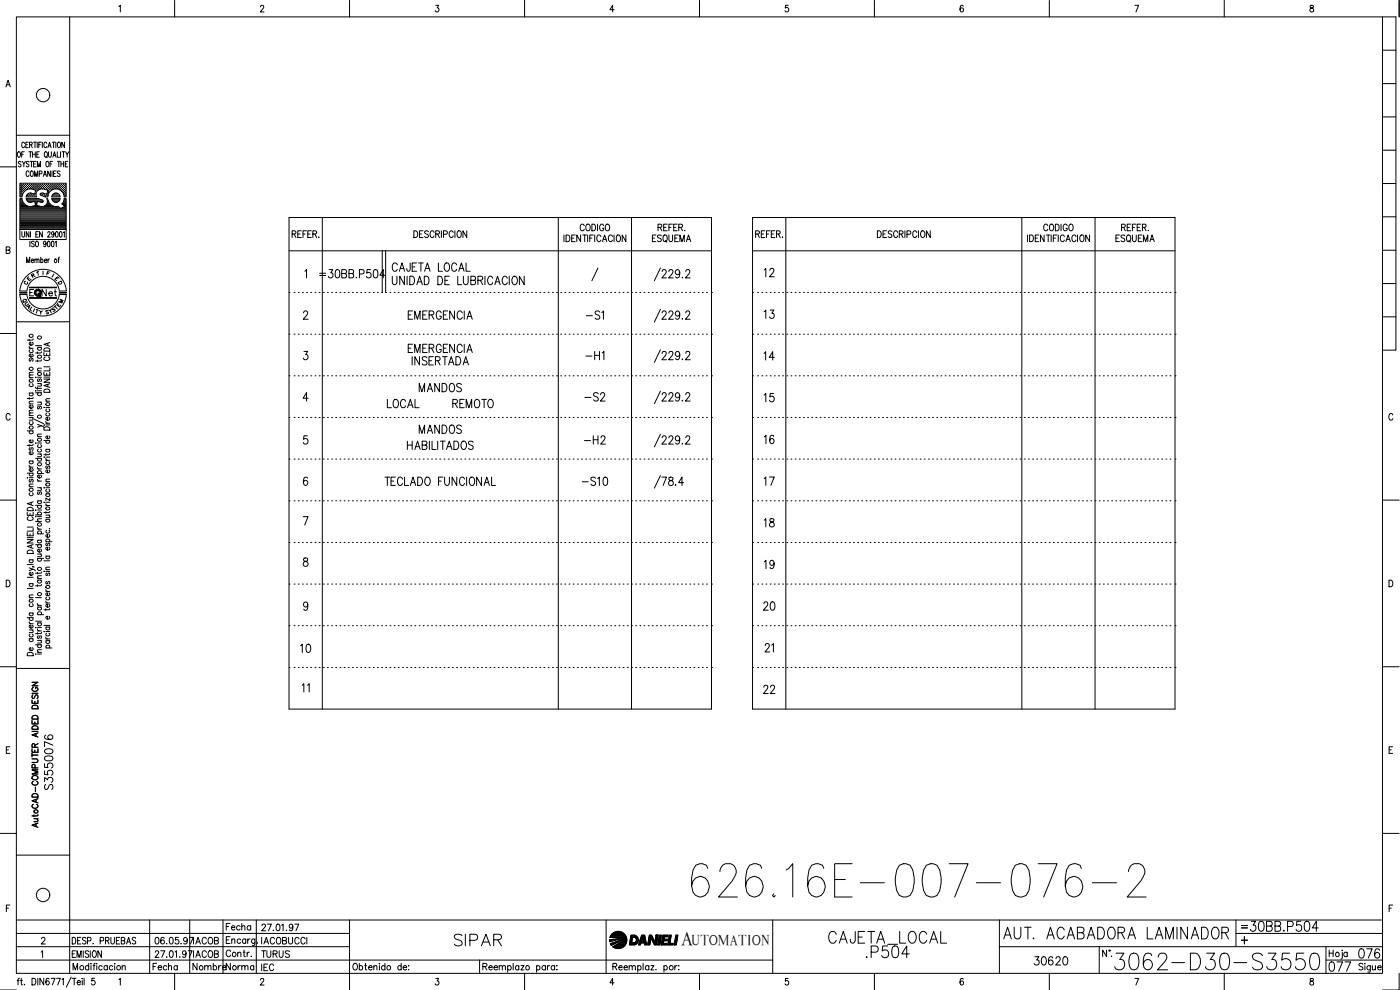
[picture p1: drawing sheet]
<svg xmlns="http://www.w3.org/2000/svg" width="420mm" height="297mm" viewBox="0 0 420 297" stroke-linecap="round" stroke-linejoin="round" font-family="sans-serif">
<defs><g id="words">
<text font-size="15" x="206.4" y="270.2">626.16E-007-076-2</text>
<text font-size="8.8" x="333.4" y="292.1">3062-D30-S3550</text>
<text font-size="7.5" x="247.6" y="284.7">CAJETA_LOCAL</text>
<g font-size="7.1">
<text x="135.1" y="285">SIPAR</text>
<text x="299.9" y="282.9">AUT. ACABADORA LAMINADOR</text>
<text x="258.6" y="288.6">.P504</text>
</g>
<text font-size="6.6" x="373.9" y="280.8">30BB.P504</text>
<g font-size="6.2">
<text x="174.3" y="121.7">-S2</text>
<text x="16.9" y="238.1" transform="rotate(-90 16.9 238.1)">S3550076</text>
<text x="397.6" y="292.8">077</text>
<text x="406.4" y="288.6">076</text>
</g>
<text font-size="5.9" x="204.4" y="283.5">A</text>
<g font-size="5.7">
<text x="116.4" y="82.5">CAJETA LOCAL</text>
<text x="94.5" y="84.7">=30BB.P504</text>
<text x="228.2" y="84.3">12</text>
<text x="121.4" y="97">EMERGENCIA</text>
<text x="174.6" y="97">-S1</text>
<text x="228.2" y="96.7">13</text>
<text x="121.4" y="106.9">EMERGENCIA</text>
<text x="122.4" y="110.8">INSERTADA</text>
<text x="174.6" y="109">-H1</text>
<text x="227.9" y="109.4">14</text>
<text x="124.5" y="118.9">MANDOS</text>
<text x="115" y="123.5">LOCAL REMOTO</text>
<text x="228.2" y="121.7">15</text>
<text x="124.5" y="131.2">MANDOS</text>
<text x="174.3" y="134.4">-H2</text>
<text x="228.2" y="134.4">16</text>
<text x="114.3" y="146.8">TECLADO FUNCIONAL</text>
<text x="173.6" y="146.8">-S10</text>
<text x="228.2" y="146.8">17</text>
<text x="228.2" y="159.5">18</text>
<text x="228.2" y="171.8">19</text>
<text x="227.9" y="184.1">20</text>
<text x="88.9" y="196.8">10</text>
<text x="228.2" y="196.8">21</text>
<text x="227.9" y="209.2">22</text>
<text x="309" y="290.7">30620</text>
</g>
<g font-size="5.3">
<text x="194.7" y="73.7">ESQUEMA</text>
<text x="333.7" y="73.7">ESQUEMA</text>
<text x="93.8" y="208.8" transform="rotate(-90 93.8 208.8)">11</text>
<text x="77.3" y="288.6">TURUS</text>
</g>
<g font-size="4.9">
<text x="11.3" y="90">Net</text>
<text x="66.7" y="280.1">Fecha</text>
<text x="56.8" y="284.3">IACOB</text>
<text x="77.3" y="284.3">IACOBUCCI</text>
<text x="44.8" y="292.1">Fecha</text>
<text x="56.8" y="292.1">Nombre</text>
<text x="66.7" y="292.1">Norma</text>
</g>
<text font-size="4.4" x="207.6" y="283.5">UTOMATION</text>
<g font-size="4">
<text x="12.7" y="83.6">F</text>
<text x="7.1" y="85.4">E</text>
<text x="16.2" y="86.4">D</text>
<text x="5.6" y="92.1">Q</text>
<text x="6.3" y="92.8">U</text>
<text x="6.7" y="93.8">A</text>
<text x="10.6" y="95.6">Y</text>
<text x="16.6" y="92.1">M</text>
</g>
<g font-size="3.5">
<text x="6" y="86.4">C</text>
<text x="371.5" y="279.8">=</text>
</g>
</g></defs>
<!-- layer: XR-FG100|CART -->
<g fill="none" stroke="#000" stroke-width=".3">
<path d="M4.9 5.1h410v286.9h-410zM20.9 5.1v286.9M35.7 2l.4-.4v2M52.4 .1v5M78.2 2.1l.2-.4a.54 .54 0 0 1 .7 .1 .54 .54 0 0 1-.2 .8l-.8 1h1.1M104.9 .1v5M130.8 1.6h.9l-.5 .8a.6 .6 0 0 1 .4 .9 .6 .6 0 0 1-1-.1M157.4 .1v5M184.3 2.9h-1.3l.9-1.3v2M209.9 .1v5M236.6 1.6h-.8l-.1 .8a.62 .62 0 0 1 .9 .1 .62 .62 0 0 1-.1 .9 .62 .62 0 0 1-.9-.2M262.4 .1v5"/>
<path d="M289.1 1.8l-.5-.2a1.12 1.12 0 0 0 .1 2 .59 .59 0 0 0 .5-.9 .59 .59 0 0 0-1-.1l-.1 .3M314.9 .1v5M340.6 1.6h1.1l-.8 2M367.4 .1v5M393.3 1.7v.5a.82 .82 0 0 1 .8 .4 .82 .82 0 0 1 0 .9 .65 .65 0 0 1-1-.4 .65 .65 0 0 1 .8-.7l.3-.3-.1-.4zM414.9 5.1h4v100h-4M414.9 15.1h4M419.9 .1v5M1.8 26.1l.6-2 .7 2M2 25.4h.8M414.9 35.1h4M414.9 25.1h4"/>
<path d="M0 50.1h4.9M4.9 40.6h16M5.3 45.7l.2-.2a.86 .86 0 0 1 .7 .9 .86 .86 0 0 1-.7 .8l-.3-.6zM6.1 56.9h.1M6.1 56.2h.1M6.1 55.6h.1M6.1 57.5h.1M6.1 58.2h.1M6.1 58.8h.1M6.1 59.8h.4M6.3 57.2h.1M6.3 56.6h.1"/>
<path d="M6.3 56h.1M6.3 55.3h.1M6.3 57.9h.1M6.3 58.5h.1M6.3 48.6a.41 .41 0 0 0-.6-.1 .41 .41 0 0 0 0 .6l.4 .2a.43 .43 0 0 1 .1 .7 .43 .43 0 0 1-.7-.2M6.3 55.2v.2M6.3 55.9v.1M6.3 56.5v.2M6.3 57.1v.2M6.3 57.8v.1M6.3 58.4v.2M6.5 46.3h.5"/>
<path d="M6.6 59.6h-.6v9.3h13.9v-9.3h-.7l-.1 .7M6.6 56.9h.1M6.6 56.2h.1M6.6 55.6h.1M6.6 57.5h.1M6.6 58.2h.1M6.6 59.6l.2 .7M6.7 48.4l.5 .8 .4-.8M6.7 55.6v.1M6.7 56.2v.1M6.7 56.8v.2M6.7 57.5v.1"/>
<path d="M6.7 58.1v.1M6.8 58.3l-.2 .8M6.9 57.2h.2M6.9 56.6h.2M6.9 56h.2M6.9 55.3h.2M7 55.2v.2M7 55.9v.1M7 56.5v.2M7 57.1v.2M7.2 49.2v.9M7.2 56.9l.1 .1"/>
<path d="M7.2 56.2h.2M7.2 55.6l.1 .1M7.3 45.5h-.8v1.7M7.3 56.2v.1M7.4 43l-.3-.3a.88 .88 0 0 0-.6 .8 .88 .88 0 0 0 .6 .8l.3-.4M7.5 56.6h.2M7.5 56h.2M7.5 55.3h.2M7.6 55.2v.2M7.6 55.9v.1M7.6 56.5v.2M7.7 43.4h.5"/>
<path d="M7.8 59.1h3.2M7.8 59.6h3.7M7.9 59.6l.2 .6 .7 .5 1.6-.3 .3 1.1-.9 .4M7.9 56.9h.1M7.9 56.2h.1M7.9 55.6h.1M8 55.6v.1M8 56.2v.1M8 56.8v.1M8 59.8h3.6M8 58.8h.1M8.1 56.9l1.2-.2 1.5 .4-.4 1.2-1-.3"/>
<path d="M8.2 56.9l-.9 .6-.5 .8M8.2 56.6h.1M8.2 56h.1M8.2 55.3h.1M8.2 58.5h.1M8.3 55.2v.2M8.3 55.9v.1M8.3 56.5v.2M8.3 58.4v.2M8.5 42.7h-.8v1.6h.8M8.5 56.2h.1M8.5 55.6l.1 .1"/>
<path d="M8.5 58.8h.1M8.6 58.2h.1M8.6 56.2v.1M8.6 58.7v.2M8.7 48.6a.42 .42 0 0 0-.7-.2 .42 .42 0 0 0 .1 .7l.3 .2a.43 .43 0 0 1 .2 .7 .43 .43 0 0 1-.7-.2M8.7 45.5h.8M8.7 51.7a.47 .47 0 0 0-.6-.4 .47 .47 0 0 0-.3 .6v.4a.47 .47 0 0 0 .3 .6 .47 .47 0 0 0 .6-.3M8.8 56.6h.2M8.8 56h.2M8.8 55.3h.2M8.8 58.5h.2M8.8 43.4l.8-.1v-.5l-.8-.1v1.6"/>
<path d="M8.9 55.2v.2M8.9 55.9v.1M8.9 56.5v.1M8.9 58.4v.2M9 48.4h.9M9.1 45.5v1.7M9.1 56.2h.2M9.1 55.6h.2M9.1 58.2h.2M9.1 58.8h.2M9.2 55.6v.1M9.2 56.2v.1"/>
<path d="M9.2 58.1v.1M9.2 58.7v.2M9.3 43.4l.4 .9M9.4 51.3a.86 .86 0 0 1 .6 .8 .86 .86 0 0 1-.6 .8 1.14 1.14 0 0 1 0-1.6zM9.4 58l-.9 .1-.6 1M9.4 56.6h.2M9.4 56h.2M9.4 55.3h.2M9.4 58.5h.2M9.4 48.4v1.7M9.5 55.2v.2M9.5 55.9v.1"/>
<path d="M9.5 56.5v.1M9.5 58.4v.2M9.7 46.3h.9M9.7 45.5v1.7M9.8 56.2h.1M9.8 55.6h.1M9.8 58.8h.1M9.9 58.2h.1M9.9 55.6v.1M9.9 56.2v.1M9.9 58.7v.2M10.1 56.6h.1"/>
<path d="M10.1 56h.1M10.1 55.3h.1M10.1 58.5h.1M10.1 49.2h.5M10.1 42.7h.8M10.2 55.2v.2M10.2 55.9v.1M10.2 56.5v.2M10.2 58.4v.2M10.4 52.9v-1.6l.4 1.6 .5-1.6v1.6M10.4 56.9h.1M10.4 56.2h.1"/>
<path d="M10.4 55.6l.1 .1M10.4 58.8h.1M10.5 42.7v1.6M10.5 56.2v.1M10.5 58.7v.2M10.5 58.2h.1M10.6 45.5v1.7M10.7 56.6h.2M10.7 56h.2M10.7 55.3h.2M10.8 55.2v.2M10.8 55.9v.1"/>
<path d="M10.8 56.5v.2M10.8 57.2h.1M10.9 48.4h-.8v1.7h.8M11 56.9h.2M11 56.2h.2M11 55.6h.2M11 46.3h.5M11.1 55.6v.1M11.1 56.2v.1M11.1 56.8v.2M11.2 42.7v1.6M11.2 50.1v-1.7l.5 1.7 .4-1.7v1.7"/>
<path d="M11.3 56.6h.2M11.3 56h.2M11.3 55.3h.2M11.4 55.2v.2M11.4 55.9v.1M11.4 56.5v.2M11.6 59.6l1.4 .7-.4 .4-1.3-.3-.3 1.1 .8 .3a1.68 1.68 0 0 0 1.9-.3 1.68 1.68 0 0 0 .3-1.9h.3M11.6 43.4h.5M11.7 56.2h.1M11.7 55.6l.1 .1M11.8 52.1l.7-.1v-.6l-.7-.1v1.6M11.8 56.2v.1"/>
<path d="M11.8 45.5h-.8v1.7h.8M12 56.6h.1M12 56h.1M12 55.3h.1M12.1 55.2v.2M12.1 55.9v.1M12.1 56.5v.2M12.1 58.1v.4l1.5 .6h.7M12.3 56.2h.1M12.3 55.6h.1M12.3 58.2h.1M12.4 42.7h-.8v1.6"/>
<path d="M12.4 55.6v.1M12.4 56.2v.1M12.4 58.1v.1M12.6 56.6h.2M12.6 56h.2M12.6 55.3h.2M12.6 58.5h.2M12.7 42.7v1.6M12.7 55.2v.2M12.7 55.9v.1M12.7 56.5v.1M12.7 58.4v.2"/>
<path d="M13 56.2h.1M13 55.6v.1M13 58.2h.1M13 52.9l.5-1.6 .5 1.6M13 58l1 .3 .4-1.2-1-.3a1.75 1.75 0 0 0-2 .3 1.75 1.75 0 0 0-.4 2M13 56.2v.1M13.1 58l-1 .1M13.2 52.4h.6M13.3 56.6h.1M13.3 56h.1M13.3 55.3h.1M13.3 58.5h.1"/>
<path d="M13.3 55.2v.2M13.3 55.9v.1M13.3 56.5v.2M13.3 58.4v.2M13.4 45.7l.2-.2a.86 .86 0 0 1 .6 .9 .86 .86 0 0 1-.6 .8l-.3-.6zM13.6 56.2h.1M13.6 55.6h.1M13.6 58.8h.1M13.7 55.6v.1M13.7 56.2v.1M13.7 58.7v.2M13.8 46.8l.4 .5"/>
<path d="M13.9 56.6h.2M13.9 56h.2M13.9 55.3h.2M13.9 58.5h.2M14 48.5l.1-.1a.86 .86 0 0 1 .6 .8 .86 .86 0 0 1-.6 .9 1.2 1.2 0 0 1-.1-1.6zM14 55.2v.2M14 55.9v.1M14 56.5v.2M14 58.4v.2M14.1 43a.47 .47 0 0 0-.6-.3 .47 .47 0 0 0-.3 .6v.4a.46 .46 0 0 0 .3 .6 .46 .46 0 0 0 .6-.4M14.2 58.8h.1M14.2 55.6l.1 .1"/>
<path d="M14.2 56.9l.1 .1M14.2 58.2h.1M14.2 56.2h.2M14.3 56.2v.1M14.3 59.6a2.54 2.54 0 0 0 3.1 2.3l.8 .7 1.1-.6M14.4 57.5h.1M14.4 44.3l.5-1.6 .4 1.6M14.5 57.2h.2M14.5 56.6h.2M14.5 56h.2M14.5 55.3h.2M14.5 57.9h.1"/>
<path d="M14.6 45.5v1.2l.3 .5 .5-.5v-1.2M14.6 43.8h.6M14.6 55.2v.2M14.6 55.9v.1M14.6 56.5v.2M14.6 57.1v.2M14.6 57.8h.1M14.9 56.9h.1M14.9 56.2h.1M14.9 55.6h.1M14.9 55.6v.1M14.9 56.2v.1"/>
<path d="M14.9 56.8v.2M15 49.2h.5M15.1 51.3v1.6l-.8-1.6v1.6M15.2 56.6h.1M15.2 56h.1M15.2 55.3h.1M15.2 55.2v.2M15.2 55.9v.1M15.2 56.5v.2M15.5 56.9h.1M15.5 56.2h.1M15.5 55.6l.1 .1"/>
<path d="M15.6 56.2v.1M15.6 51.3v1.6M15.7 59.8h2.2M15.7 42.7h.8M15.8 48.4h-.8v1.7M15.8 56.6h.2M15.8 56h.2M15.8 55.3h.2M15.9 47.2l.4-1.7 .5 1.7M15.9 55.2v.2M15.9 55.9v.1M15.9 56.5v.2"/>
<path d="M16 58.5l-.1 .1M16 46.6h.6M16.1 52.1h.5M16.1 42.7v1.6M16.1 56.2h.2M16.1 55.6h.2M16.1 58.8h.2M16.2 55.6v.1M16.2 56.2v.1M16.2 58.2h.1M16.2 58.7v.2M16.3 58.2h.1"/>
<path d="M16.3 58h1l.7 .8M16.4 58l-.6 .4-.3 .7h2.5l-.1-.3M16.4 56.6h.2M16.4 56h.2M16.4 55.3h.2M16.4 58.5h.2M16.5 55.2v.2M16.5 55.9v.1M16.5 56.5v.1M16.5 58.4v.2M16.8 56.2h.1M16.8 55.6v.1"/>
<path d="M16.8 58.2h.1M16.8 58.8h.1M16.8 42.7v1.6M16.8 51.3h-.7v1.6h.7M16.8 56.2v.1M16.8 58.7v.2M17.1 56.6h.1M17.1 56h.1M17.1 55.3h.1M17.1 58.5h.1M17.1 55.2v.2M17.1 55.9v.1"/>
<path d="M17.1 56.5v.1M17.1 58.4v.2M17.2 45.5v1.7h.7M17.2 48.4h.8M17.4 56.2h.1M17.4 55.6h.1M17.4 58.8h.1M17.4 42.7h.2a.86 .86 0 0 1 .6 .8 .86 .86 0 0 1-.6 .8 1.2 1.2 0 0 1-.2-1.6zM17.5 55.6v.1M17.5 56.2v.1M17.5 58.7v.2M17.7 48.4v1.7"/>
<path d="M17.7 56.6h.2M17.7 56h.2M17.7 55.3h.2M17.8 55.2v.2M17.8 55.9v.1M17.8 56.5v.2M17.9 59.9l.1-.3h-2.5l.3 .6 .6 .4M18 59.9l-.7 .7h-1M18 51.5l-.3-.2-.5 .2 .1 .4 .7 .6-.3 .4-.5-.2M18 56.9h.2M18 56.2h.2M18 55.6h.2"/>
<path d="M18.1 55.6v.1M18.1 56.2v.1M18.1 56.8v.2M18.2 45.5v1.7M18.3 49.2h.8M18.3 48.4v1.7M18.3 56.6h.2M18.3 56h.2M18.3 55.3h.2M18.4 57.1l.1 .1M18.4 55.2v.2M18.4 55.9v.1"/>
<path d="M18.4 56.5v.2M18.6 45.5h.9M18.7 56.9h.1M18.7 56.2h.1M18.7 55.6h.1M18.8 57.5h.1M18.8 55.6v.1M18.8 56.2v.1M18.8 56.8v.2M19 57.2h.1M19 56.6h.1M19 56h.1"/>
<path d="M19 55.3h.1M19 57.9h.1M19 45.5v1.7M19 55.2v.2M19 55.9v.1M19 56.5v.2M19 57.1v.2M19 57.8v.1M19.1 58.3l.2 .8h.6v-4.1h-13.9v4.1h.6M19.1 48.4v1.7M19.1 58.3a2.47 2.47 0 0 0-2.7-1.6 2.47 2.47 0 0 0-2.1 2.4M19.3 56.9h.1"/>
<path d="M19.3 56.2h.1M19.3 55.6h.1M19.3 57.5h.1M19.3 58.2h.1M19.3 42.7v1.6l-.8-1.6v1.6M19.3 58.8h.1M19.3 59.8h.5M19.4 55.6v.1M19.4 56.2v.1M19.4 56.8v.2M19.4 57.5v.1M19.4 58.1v.1"/>
<path d="M19.4 58.7v.2M19.6 57.2h.2M19.6 56.6h.2M19.6 56h.2M19.6 55.3h.2M19.6 57.9h.2M19.6 58.5h.2M19.6 49.2h.5M19.7 45.5l.5 .8 .5-.8M19.7 55.2v.2M19.7 55.9v.1M19.7 56.5v.2"/>
<path d="M19.7 57.1v.2M19.7 57.8v.1M19.7 58.4v.2M20.2 46.3v.9M20.4 48.4h-.8v1.7h.8M414.9 55.1h4M414.9 45.1h4M1.9 75l.9-.1 .2-.2-.2-.5-.9-.1v2l1-.2 .1-.5-.4-.4M6 68.9v3h13.9v-3M6.1 64.5h13.7M6.1 64.2h13.7M6.1 63.9h13.7"/>
<path d="M6.1 63.6h13.7M6.1 63.2h13.7M6.1 62.9h13.7M6.1 62.6h12M6.1 62.3h11.7M6.1 62h2.2M6.1 61.7h1.6M6.1 61.3h1.2M6.1 61h.9M6.1 60.7h.7M6.1 60.4h.5M6.1 60.1h.5"/>
<path d="M6.1 64.8h13.7M6.1 65.1h13.7M6.1 65.5h13.7M6.1 65.8h13.7M6.1 66.1h13.7M6.1 66.4h13.7M6.1 66.7h13.7M6.1 67h13.7M6.1 67.4h13.7M6.1 67.7h13.7M6.1 68h13.7M6.1 68.3h13.7"/>
<path d="M6.1 68.7h13.7M6.6 69.5v1.4l.3 .2 .4-.2 .1-1.4M6.8 60.3l.5 .9 .9 .6M8 78.8v-1.6l.4 1.6 .5-1.6v1.6M8.1 60.1h4.5M8.1 61.8l1 .2 .7-.2M8.4 60.4h1.6M8.7 69.5v1.6l-.8-1.6v1.6M9 72.4v1.6M9.1 69.5v1.6M9.4 78.2h.7l-.1-.3a.47 .47 0 0 0-.6 0 .47 .47 0 0 0 0 .7l.3 .2 .4-.2M9.8 62h2.1"/>
<path d="M10.3 72.6l-.3-.2-.6 .2 .2 .4 .7 .6-.3 .4-.6-.2M10.5 78l.3-.3 .2 .1 .1 1M10.5 77.7v1.1M10.5 60.4h.7M10.6 60.7h.5M10.6 61h.4M10.7 61.7h.3M10.7 61.3h.2M10.8 70.3h.4M11 72.4a.86 .86 0 0 1 .6 .8 .86 .86 0 0 1-.6 .8 1.14 1.14 0 0 1 0-1.6zM11.1 78l.3-.3 .3 .1v1M11.5 69.5h-.7v1.6h.7"/>
<path d="M11.6 60.4h1.3M12.2 78l.1-.2a.48 .48 0 0 1 .6 .5 .48 .48 0 0 1-.6 .4l-.1-.1M12.2 77.2v1.6M12.7 69.5v1.6l-.8-1.6v1.6M13.2 62h2.8M13.3 78.2h.8l-.1-.3a.47 .47 0 0 0-.7 0 .47 .47 0 0 0 .1 .7l.2 .2 .5-.2M13.8 61.7h1.6M13.8 72.9l-.2 .4a.42 .42 0 0 1-.6-.5 .42 .42 0 0 1 .8-.2v1.1l-.3 .3-.4-.2M14.1 61.3h.9M14.2 61h.5M14.3 60.7h.2M14.4 69.9l.2-.4 .4 .3-.7 1.3h.8"/>
<path d="M14.4 60.4h.1M14.4 72.5l.2-.1a.96 .96 0 0 1 0 1.6l-.3-.3zM14.4 77.7v1.1M14.9 77.7l-.5 .5M15.6 72.5l.1-.1a.96 .96 0 0 1 0 1.6l-.2-.3zM15.8 60.1h1.9M16.1 60.4h1.4M16.2 70l-.2 .4a.45 .45 0 0 1-.6-.4 .45 .45 0 0 1 .6-.4l.2 1.3-.3 .2-.4-.2M16.6 72.7l.3-.3v1.6M16.8 69.6l.2-.1a.96 .96 0 0 1 0 1.6l-.3-.2zM17.4 77.7h.4M17.9 77.2l-.3 .3v1.3"/>
<path d="M18 69.6l.2-.1a.96 .96 0 0 1 0 1.6l-.3-.2zM18.3 62.6h1.5M18.8 61h1M18.9 62.3h.9M18.9 61.3h.9M19 69.8l.3-.3v1.6M19 60.7h.8M19.1 60.3l-.5 .9 .7 .7M19.2 60.4h.6M19.2 61.7h.6M19.3 60.1h.5M19.4 62h.4"/>
<path d="M414.9 75.1h4M414.9 65.1h4M4.9 96.5h16M5.9 88.3a7 7 0 0 0 7 6.5 7 7 0 0 0 7-6.5M5.9 87.3a7 7 0 0 1 7-6.5 7 7 0 0 1 7 6.5M8.1 88.3a4.9 4.9 0 0 0 4.8 4.4 4.9 4.9 0 0 0 4.9-4.4M8.1 87.3a4.9 4.9 0 0 1 4.8-4.4 4.9 4.9 0 0 1 4.9 4.4M8.8 89.3h8.2M8.8 89.5h8.2M8.8 86.3h8.2M8.8 86.2h8.2M8.9 89.4h8"/>
<path d="M8.9 86.3h8M10.1 86.9h-1.2v1.9M15.2 93.3l.2 .5M15.3 92.7l-.1 .6-.6-.3M414.9 95.1h4M414.9 85.1h4M0 100.1h4.9M8.8 103.9v.4l.5 .2M8.8 101.8v.5M8.8 119.3v.5M8.8 117.9h1.1M8.8 113.3h1.1"/>
<path d="M8.8 104.5h1.1M9 117.9a.49 .49 0 0 0 0 .7 .49 .49 0 0 0 .7 0 .49 .49 0 0 0 0-.7M9 115.1a.51 .51 0 0 0 0 .8 .51 .51 0 0 0 .7 0 .51 .51 0 0 0 0-.8M9 107.6l-.2 .3v.4h.4l.2-.7h.3l.2 .3-.2 .5M9 104.9a.51 .51 0 0 0 0 .8 .51 .51 0 0 0 .7 0 .51 .51 0 0 0 0-.8M9.7 106.2a.5 .5 0 0 1 .1 .8 .5 .5 0 0 1-.8 0 .5 .5 0 0 1 .1-.8h.2v.9M9.7 102.7a.5 .5 0 0 1 .1 .7 .5 .5 0 0 1-.8 0 .5 .5 0 0 1 .1-.7h.2v.9M9.9 119.2v.3l-1.7 .1M9.9 112.5l-1.1 .1v.4l.3 .3M9.9 111.7l-1.1 .1v.4l.3 .3M9.9 101.7l-.3 .4h-1.4M10.7 116.1l.3 .4h1.4"/>
<path d="M10.7 113.2h.1zM10.7 117.8h1.7M10.7 103.7h1.7M10.8 117.2v.1zM11.3 105.6v.5M11.3 108v.5M11.3 116.2v.5M11.3 117.2h1.1M11.3 115.1h1.1M11.3 113.2h1.1M11.3 111.3h1.1M11.3 104.2h1.1"/>
<path d="M11.5 117.8a.51 .51 0 0 0 0 .8 .51 .51 0 0 0 .7 0 .51 .51 0 0 0 0-.8M11.5 113.7l-.2 .3v.4h.4l.2-.6 .3-.1 .2 .3-.2 .5M11.5 104.2a.51 .51 0 0 0 0 .7 .51 .51 0 0 0 .7 0 .51 .51 0 0 0 0-.7M12.1 115.1l.3 .3v.4l-1.1 .1M12.4 110.5l-1.1 .1v.3l.3 .4M12.4 107.9l-.3 .4h-1.4M12.4 105.5l-.3 .4h-1.4M13.2 113.7h1.7l-1.7 1h1.7M13.2 111.7v.9h1.7v-.9M13.2 105.8v.9h1.7v-.9M13.2 113.1h1.7M13.2 110.1h1.7"/>
<path d="M13.3 117a.96 .96 0 0 1 1-.2 .96 .96 0 0 1 .6 .9h-1.7zM13.4 104.5a.95 .95 0 0 1 1.1-.1 .95 .95 0 0 1 .4 1h-1.7zM13.6 107.1a.54 .54 0 0 0-.4 .7 .54 .54 0 0 0 .6 .4h.5a.54 .54 0 0 0 .6-.4 .54 .54 0 0 0-.4-.7M14 106.1v.6M14 112v.6M14.4 103v.7M14.4 115.3v.7M14.9 119.6l-1.1 .1v.3l.3 .4M14.9 115.1l-1.7 .6 1.7 .5M14.9 110.4v.9h-1.7M14.9 102.8l-1.7 .5 1.7 .6M3 124.5a.63 .63 0 0 0-.7-.4 .63 .63 0 0 0-.5 .7v.5a.63 .63 0 0 0 .5 .8 .63 .63 0 0 0 .7-.5"/>
<path d="M8.2 129.3h1.7M8.8 139.6v.3l.5 .3M8.8 138.3h1.1M8.8 133.4v.5M8.8 125.3h1.1M8.8 124.7h1.1M8.8 121.2h1.1M9 138.3l-.2 .2a.52 .52 0 0 0 .6 .7 .52 .52 0 0 0 .3-.9M9 134.3l-.2 .3v.4h.4l.2-.6 .3-.1 .2 .3-.2 .5M9 129.3a.51 .51 0 0 0 0 .7 .51 .51 0 0 0 .7 0 .51 .51 0 0 0 0-.7M9 126.5a.49 .49 0 0 0 0 .7 .49 .49 0 0 0 .7 0 .49 .49 0 0 0 0-.7M9.6 125.3l.3 .3v.4l-1.1 .1"/>
<path d="M9.7 135.5a.5 .5 0 0 1 .1 .8 .5 .5 0 0 1-.8 0 .5 .5 0 0 1 .1-.8h.2v.9M9.7 132a.5 .5 0 0 1 0 .7 .5 .5 0 0 1-.7 0 .5 .5 0 0 1-.1-.6l.4-.1v.8M9.7 121.6a.51 .51 0 0 1 0 .7 .51 .51 0 0 1-.7 .1 .51 .51 0 0 1-.1-.7l.4-.1v.9M9.9 133.3v.3h-1.7M9.9 123.9l-1.1 .1v.3l.3 .4M9.9 123.1l-1.1 .1v.3l.3 .4M9.9 120.4l-1.1 .1v.3l.3 .4M10.3 125.8l2.8 1.3M10.7 132.9h.1zM10.7 137.5h1.7M11.3 127.3l1.1 .4-1.1 .5M11.3 136.2h1.1"/>
<path d="M11.3 132.9h1.1M11.3 131h1.1M11.3 120.7h1.1M11.5 137.5a.49 .49 0 0 0 0 .7 .49 .49 0 0 0 .7 0 .49 .49 0 0 0 0-.7M11.5 134.7a.51 .51 0 0 0 0 .8 .51 .51 0 0 0 .7 0 .51 .51 0 0 0 0-.8M11.5 133.4a.51 .51 0 0 0 0 .8 .51 .51 0 0 0 .7 0 .51 .51 0 0 0 0-.8M11.5 121.9l-.2 .3v.5h.4l.2-.6 .3-.2 .2 .3-.2 .5M12.1 136.2l.3 .4v.3l-1.1 .1M12.1 120.7l.3 .4v.3l-1.1 .1M12.4 130.2l-1.1 .1v.4l.3 .3M12.4 127.7l.7 .3v.3M13.2 137.1h.1z"/>
<path d="M13.2 127.5h.1zM13.2 122.2h.1zM13.2 132.2h1.7M13.3 128.3a.96 .96 0 0 1 1.1-.2 .96 .96 0 0 1 .5 1h-1.7zM13.8 137.5v.4l.5 .2M13.8 126.4v.4l.5 .2M13.8 136.1v.5M13.8 138.1h1.1M13.8 137.1h1.1M13.8 134.8h1.1M13.8 127.5h1.1M13.8 127h1.1"/>
<path d="M13.8 122.2h1.1M13.8 120.4h1.1M14 139.8l-.2 .3 .2 .5 .4-.7h.5v.4l-.2 .3M14 138.5l-.2 .2a.52 .52 0 0 0 .6 .7 .52 .52 0 0 0 .3-.9M14 134.8l-.2 .1a.52 .52 0 0 0 .6 .8 .52 .52 0 0 0 .3-.9M14 132.2l-.2 .1a.52 .52 0 0 0 .6 .7 .52 .52 0 0 0 .3-.8M14 124l-.2 .1a.52 .52 0 0 0 .6 .7 .52 .52 0 0 0 .3-.8M14 122.7l-.2 .2a.51 .51 0 0 0 .6 .7 .51 .51 0 0 0 .3-.9M14.7 130.8l.2 .1a.52 .52 0 0 1-.5 .8 .52 .52 0 0 1-.5-.8l.4-.1v.8M14.7 125.3l.2 .1a.52 .52 0 0 1-.5 .7 .52 .52 0 0 1-.5-.8h.4v.8M14.9 136.1l-.3 .3h-1.4M418 124.5a.61 .61 0 0 0-.7-.4 .61 .61 0 0 0-.5 .7v.5a.61 .61 0 0 0 .5 .7 .61 .61 0 0 0 .7-.4"/>
<path d="M0 150.1h4.9M8.2 159.8v1h1.7v-1M8.2 153.7v.9h1.7v-.9M8.2 143.3h.1zM8.2 158.1h1.7M8.2 142h1.7M8.3 152.5a.96 .96 0 0 1 1.1-.2 .96 .96 0 0 1 .5 .9h-1.7zM8.6 155.1a.56 .56 0 0 0-.4 .6 .56 .56 0 0 0 .6 .5h.5a.56 .56 0 0 0 .6-.5 .56 .56 0 0 0-.4-.6M8.8 146h1.1M8.8 143.3h1.1M8.8 140.2h1.1M9 147.9a.51 .51 0 0 0 0 .7 .51 .51 0 0 0 .7 0 .51 .51 0 0 0 0-.7"/>
<path d="M9 143.8l-.2 .3v.5h.4l.2-.7 .3-.1 .2 .3-.2 .5M9 142a.49 .49 0 0 0 0 .7 .49 .49 0 0 0 .7 0 .49 .49 0 0 0 0-.7M9 154v.6M9.4 150.8v.7M9.7 140.6a.5 .5 0 0 1 .1 .7 .5 .5 0 0 1-.8 0 .5 .5 0 0 1 .1-.7h.2v.9M9.9 158.5v.9h-1.7M9.9 150.6l-1.7 .5 1.7 .6M9.9 145.2l-1.1 .1v.4l.3 .3M10.7 155h.1zM10.7 153h.1zM10.7 151.6h1.7M10.7 156.4h1.7"/>
<path d="M10.7 154.5h1.7M11.3 158.2v.4l.5 .2M11.3 143.8v.3l.5 .2M11.3 140.2v.3l.5 .2M11.3 146.3h1.1M11.3 158.8h1.1M11.3 155h1.1M11.3 153h1.1M11.3 150.3h1.1M11.3 144.3h1.1M11.3 142.1h1.8M11.3 140.7h1.1"/>
<path d="M11.5 154.5a.51 .51 0 0 1 0-.7 .51 .51 0 0 1 .7 0 .51 .51 0 0 1 0 .7M11.5 151.6a.51 .51 0 0 0 0 .8 .51 .51 0 0 0 .7 0 .51 .51 0 0 0 0-.8M11.5 150.3a.49 .49 0 0 0 0 .7 .49 .49 0 0 0 .7 0 .49 .49 0 0 0 0-.7M11.5 147.6l-.2 .3 .2 .5 .4-.8h.5v.5l-.2 .3M11.5 142.1a.51 .51 0 0 1 0-.7 .51 .51 0 0 1 .7 0 .51 .51 0 0 1 0 .7M12.1 146.3l.3 .4v.4h-1.1M12.2 142.5a.5 .5 0 0 1 .1 .8 .5 .5 0 0 1-.8 0 .5 .5 0 0 1 .1-.8h.2v.9M12.4 155.6l-1.1 .1v.4l.3 .3M13.2 150.7h.1zM13.3 146.2v.2zM13.8 151.1v.4l.5 .2M13.8 153.5v.5"/>
<path d="M13.8 155.8h1.1M13.8 154.5h1.1M13.8 151.7h1.1M13.8 150.7h1.1M13.8 148.2h1.1M13.8 146.3h1.1M13.8 144.5h1.1M14 159.1l-.2 .1a.52 .52 0 0 0 .6 .8 .52 .52 0 0 0 .3-.9M14 155.8l-.2 .1a.52 .52 0 0 0 .6 .8 .52 .52 0 0 0 .3-.9M14 148.2l-.2 .1a.52 .52 0 0 0 .6 .7 .52 .52 0 0 0 .3-.8M14 146.8l-.2 .2a.52 .52 0 0 0 .6 .7 .52 .52 0 0 0 .3-.9M14.6 154.5l.3 .4v.4h-1.1"/>
<path d="M14.7 141l.2 .1a.53 .53 0 0 1-.6 .8 .53 .53 0 0 1-.4-.9h.4v.8M14.9 158.6l-.1 .1M14.9 153.4l-.3 .4h-1.4M14.9 149.4v.8l-1.1-.8v.8M14.9 143.7l-1.1 .1v.4l.3 .3M414.9 150.1h5M1.9 174.1a1.01 1.01 0 0 1 1.1 1 1.01 1.01 0 0 1-1.1 1zM8.2 161.9h1.7l-1.7 1h1.7M8.2 176.6h1.7M8.2 173.2h1.7M8.2 169.4h1.7M8.2 161.3h1.7"/>
<path d="M8.3 165.3a.96 .96 0 0 1 1.1-.2 .96 .96 0 0 1 .5 1h-1.7zM8.8 170.4l1.1 .4-1.1 .4M8.8 179.3h1.1M8.8 175.1h1.1M8.8 168h1.1M9 175.1a.49 .49 0 0 0 0 .7 .49 .49 0 0 0 .7 0 .49 .49 0 0 0 0-.7M9 168a.51 .51 0 0 0 0 .7 .51 .51 0 0 0 .7 0 .51 .51 0 0 0 0-.7M9 160.2v.6M9.4 163.6v.7M9.7 171.7a.5 .5 0 0 1 .1 .8 .5 .5 0 0 1-.8 0 .5 .5 0 0 1 .1-.8h.2v.9M9.9 170v.2v-.2l.4 .2M9.9 178.5l-1.1 .1v.4l.3 .3"/>
<path d="M9.9 170.8l.6 .2v.3M9.9 163.4l-1.7 .5 1.7 .6M10.7 179.3h1.7M10.7 163.4h1.7M11.3 171.7v.5M11.3 175.5v.5M11.3 174.1h1.1M11.3 173.6h1.1M11.3 167.5h1.8M11.3 166.2h1.1M11.3 162.1h1.1M11.3 160.2h1.8"/>
<path d="M11.5 174.1a.51 .51 0 0 0 0 .7 .51 .51 0 0 0 .7 0 .51 .51 0 0 0 0-.7M11.5 167.5a.49 .49 0 0 0 0 .7 .49 .49 0 0 0 .7 0 .49 .49 0 0 0 0-.7M11.5 163.4a.51 .51 0 0 0 0 .8 .51 .51 0 0 0 .7 0 .51 .51 0 0 0 0-.8M11.5 162.1l-.2 .1a.52 .52 0 0 0 .6 .7 .52 .52 0 0 0 .3-.8M11.5 160.2a.51 .51 0 0 1 0-.8 .51 .51 0 0 1 .7 0 .51 .51 0 0 1 0 .8M12.1 166.2l.3 .4v.3l-1.1 .1M12.2 164.7a.5 .5 0 0 1 .1 .8 .5 .5 0 0 1-.8 0 .5 .5 0 0 1 .1-.8h.2v.9M12.4 175.4l-.3 .4h-1.4M12.4 172.7l-1.1 .1v.4l.3 .4M12.4 171.6l-.3 .4h-1.4M13.2 168.3h1.7M13.3 171.5h.1"/>
<path d="M13.8 176.9v.3l.5 .2M13.8 177.4h1.1M13.8 171.4h1.1M13.8 170.9h1.1M13.8 166.9h1.1M13.8 162.5h1.8M14 179.1a.49 .49 0 0 0 0 .7 .49 .49 0 0 0 .7 0 .49 .49 0 0 0 0-.7M14 174.4l-.2 .3v.5h.4l.2-.7 .3-.1 .2 .3-.2 .5M14 171.9l-.2 .3 .2 .5 .4-.7h.5v.4l-.2 .3M14 166.9l-.2 .1a.52 .52 0 0 0 .6 .7 .52 .52 0 0 0 .3-.8M14 163l-.2 .3 .2 .5 .4-.7h.5v.4l-.2 .3M14 162.5a.55 .55 0 0 1 .3-.9 .55 .55 0 0 1 .6 .7l-.2 .2"/>
<path d="M14.7 177.9a.5 .5 0 0 1 0 .7 .5 .5 0 0 1-.7 0 .5 .5 0 0 1-.1-.6l.4-.1v.8M14.7 164.2l.2 .1a.53 .53 0 0 1-.6 .8 .53 .53 0 0 1-.4-.9h.4v.8M14.7 160.4l.2 .1a.52 .52 0 0 1-.5 .7 .52 .52 0 0 1-.5-.7l.4-.1v.8M14.9 170.2h-1.1v.4l.3 .3M416.9 174.1a1.01 1.01 0 0 1 1.1 1 1.01 1.01 0 0 1-1.1 1zM8.2 185.3h1.7M8.3 196a.99 .99 0 0 1 1.1-.2 .99 .99 0 0 1 .5 1h-1.7zM8.8 186.5v.4l.5 .2M8.8 191.6h1.1M8.8 189h1.1M8.8 187.1h1.1M8.8 183.9h1.1"/>
<path d="M9 191.6a.51 .51 0 0 0 0 .8 .51 .51 0 0 0 .7 0 .51 .51 0 0 0 0-.8M9 190.3l-.2 .1a.52 .52 0 0 0 .6 .7 .52 .52 0 0 0 .3-.8M9 185.3l-.2 .1a.52 .52 0 0 0 .6 .8 .52 .52 0 0 0 .3-.9M9 183.9a.49 .49 0 0 0 0 .7 .49 .49 0 0 0 .7 0 .49 .49 0 0 0 0-.7M9 181.1a.51 .51 0 0 0 0 .8 .51 .51 0 0 0 .7 0 .51 .51 0 0 0 0-.8M9.6 189l.3 .4v.3l-1.1 .1M9.7 194.3a.5 .5 0 0 1 .1 .8 .5 .5 0 0 1-.8 0 .5 .5 0 0 1 .1-.8h.2v.9M9.7 187.6a.5 .5 0 0 1 .1 .7 .5 .5 0 0 1-.8 0 .5 .5 0 0 1 .1-.7h.2v.9M10.7 196.2h.1zM10.7 188.3h.1zM10.7 193.4h1.7M10.7 186.4h1.7"/>
<path d="M11.3 188.7v.4l.5 .2M11.3 181.1v.3l.5 .2M11.3 196.2h1.1M11.3 195.7h1.1M11.3 192.1h1.1M11.3 189.8v.5M11.3 189.3h1.1M11.3 188.3h1.1M11.3 186.9h1.1M11.3 184.4h1.8M11.3 182.1h1.1M11.3 181.6h1.1"/>
<path d="M11.5 193.4a.51 .51 0 0 0 0 .8 .51 .51 0 0 0 .7 0 .51 .51 0 0 0 0-.8M11.5 190.8l-.2 .2 .2 .5 .4-.7h.5v.5l-.2 .2M11.5 186.9a.51 .51 0 0 0 0 .7 .51 .51 0 0 0 .7 0 .51 .51 0 0 0 0-.7M11.5 184.4a.51 .51 0 0 1 0-.7 .51 .51 0 0 1 .7 0 .51 .51 0 0 1 0 .7M11.5 182.1a.51 .51 0 0 0 0 .8 .51 .51 0 0 0 .7 0 .51 .51 0 0 0 0-.8M12.1 192.1l.3 .4v.4h-1.1M12.4 194.9l-1.1 .1v.4l.3 .3M12.4 189.7l-.3 .4h-1.4M13.2 189.5h.1zM13.2 187.6h1.7M13.8 191.2v.3l.5 .2M13.8 180.3v.4l.5 .2"/>
<path d="M13.8 194.4h1.8M13.8 192.2h1.1M13.8 191.7h1.1M13.8 189.5h1.1M13.8 188.2h1.1M13.8 182.7v.5M13.8 180.9h1.1M14 194.4a.49 .49 0 0 1 0-.7 .49 .49 0 0 1 .7 0 .49 .49 0 0 1 0 .7M14 192.2l-.2 .1a.52 .52 0 0 0 .6 .8 .52 .52 0 0 0 .3-.9M14 190l-.2 .1a.52 .52 0 0 0 .6 .7 .52 .52 0 0 0 .3-.8M14 188.2l-.2 .1a.52 .52 0 0 0 .6 .7 .52 .52 0 0 0 .3-.8M14.7 184.9a.5 .5 0 0 1 0 .7 .5 .5 0 0 1-.7 .1 .5 .5 0 0 1-.1-.7l.4-.1v.8"/>
<path d="M14.7 181.3l.2 .2a.53 .53 0 0 1-.6 .7 .53 .53 0 0 1-.4-.8l.4-.1v.9M14.9 182.6l-.3 .4h-1.4M0 200.1h4.9M4.9 200.6h16M9.6 216.2v1h1.8v-1M9.6 210v1h1.8v-1M9.6 204.7h1.8l-1.8 1.1h1.8M9.6 219.4h1.8M9.6 208h1.8M9.7 218a.97 .97 0 0 1 1.1-.2 .97 .97 0 0 1 .6 1h-1.8zM9.7 215a.97 .97 0 0 1 1.1-.3 .97 .97 0 0 1 .6 1.1h-1.8zM9.7 211.9a.97 .97 0 0 1 1.1-.3 .97 .97 0 0 1 .6 1.1h-1.8z"/>
<path d="M9.9 208.5l-.3 .4 .3 .7 .4-.2 .6-.9h.2l.3 .4-.3 .7M10 206.2a.61 .61 0 0 0-.4 .7 .61 .61 0 0 0 .7 .5h.4a.6 .6 0 0 0 .7-.6 .6 .6 0 0 0-.7-.6v.5M10.5 210.4v.6M10.5 216.6v.6M11.4 219.9l-1.8 .6 1.8 .6M414.9 200.1h5M1.9 225h.6M3 224.1h-1.1v1.9h1.1M9.6 227.7h1.3l.5 .5-.3 .5-1.5 .1M9.6 224.7v1h1.8M9.6 226.6h1.8M9.6 226v1.1"/>
<path d="M9.7 238.4a.97 .97 0 0 1 1.1-.2 .97 .97 0 0 1 .6 1h-1.8zM9.7 233a.87 .87 0 0 1 1-.3 .87 .87 0 0 1 .6 .9 .87 .87 0 0 1-1 .4 .87 .87 0 0 1-.6-1zM10 234.4a.61 .61 0 0 0-.4 .7 .61 .61 0 0 0 .7 .5h.4a.61 .61 0 0 0 .7-.5 .61 .61 0 0 0-.4-.7M10.5 224.2l-.1-.9-.6-.1-.2 1h1.8M10.5 230.4v-.9l-.7-.1-.2 1h1.8M10.8 239.9v.8M11.4 239.6l-1.8 .7 1.8 .6M11.4 231h-1.8l1.8 .6-1.8 .6h1.8M416.9 225h.6M418 224.1h-1.1v1.9h1.1M0 250h4.9M4.9 256.6h16"/>
<path d="M10 241.3a.61 .61 0 0 0-.4 .7 .61 .61 0 0 0 .7 .5h.4a.61 .61 0 0 0 .7-.5 .61 .61 0 0 0-.4-.7M10.2 245.6h1.2M10.2 244.5v.6M10.8 247.2v.8M11 245.6l.4 .5-.1 .4h-1.1M11.4 247l-1.8 .6 1.8 .6M11.4 244.4l-.1 .4h-1.7M414.9 250h5M1.9 272.5h.6M3 271.6h-1.1v1.9M4.9 276h410M44.9 276v16"/>
<path d="M56.9 276v16M66.9 276v16M76.9 276v16M104.9 276v21M181.9 276v16M184 279.9h3M184.2 279.8h2.6M184.5 279.7h2M184.9 279.6h1.2M231.9 276v16M299.9 276v16M416.9 272.5h.6"/>
<path d="M418 271.6h-1.1v1.9M0 297h4.9M4.9 280.1h100M4.9 284h100M4.9 288.1h227M5.2 294.2h.6M5.8 293.5l-.3 .1-.1 .3v1.6M6.1 294.2h.6M6.4 293.5v1.6l.1 .3 .3 .1M7.4 295.3l.1 .1M9.6 293.5a1.01 1.01 0 0 1 1.2 1 1.01 1.01 0 0 1-1.2 1zM11.3 293.5v2"/>
<path d="M13.1 293.5v2l-1.1-2v2M14.7 293.8l-.3-.3a1.12 1.12 0 0 0-.1 2 .59 .59 0 0 0 .5-.8 .59 .59 0 0 0-1-.2v.3M15.4 293.5h1.1l-.8 2M17 293.5h1.1l-.8 2M18.6 293.9l.4-.4v2M21.4 293.1l-1.5 3.1M21.7 293.5h1.1M22.3 293.5v2M23.2 294.8h.9l-.1-.4a.63 .63 0 0 0-.9 .4 .63 .63 0 0 0 .7 .7l.3-.3M24.6 293.6h.2zM24.7 294.2v1.3M25.2 293.5v2"/>
<path d="M28.4 293.5h-.8l-.1 .9a.62 .62 0 0 1 .9 0 .62 .62 0 0 1-.1 .9 .62 .62 0 0 1-.9-.2M35.7 293.9l.4-.3v2M52.4 292v5M78.2 294l.2-.3a.54 .54 0 0 1 .7 .1 .54 .54 0 0 1-.2 .8l-.8 1h1.1M130.8 293.6h.9l-.5 .7a.6 .6 0 0 1 .4 1 .6 .6 0 0 1-1-.1M143.9 288.1v3.9M157.4 292v5M182.9 282.1h1.8M182.9 282.2h1.3M182.9 282.3h.8M182.9 282l3.2-.3-3.1 .9zM183 282.5h.3"/>
<path d="M183 282h2.3M183 281.3h4.7M183.1 281.2h4.9M183.1 281h4.8M183.2 283.2h1.2M183.2 280.9h4.6M183.3 280.7h4.4M183.3 283.3h.9M183.3 283.4h.6M183.3 280.6h4.4M183.5 283h1.2M183.5 280.5h4.1"/>
<path d="M183.6 280.4h3.9M183.6 283.6l-.4-.4 3.2-1.2 .2 .2-3.1 1.5M183.7 280.2h3.6M183.9 280.1h3.3M183.9 282.9h1.1M183.9 284.1l2.9-1.7-.2-.2 1.4-.8a2.62 2.62 0 0 1-1.1 2.8 2.62 2.62 0 0 1-3-.1zM183.9 284.1h3.2M184 281.8h1.8M184 284h3.2M184.1 284.3h2.8M184.2 282.8h1.1M184.3 294.9h-1.3l.9-1.3v2"/>
<path d="M184.3 283.8h3.1M184.4 284.4h2.2M184.5 283.7h3M184.6 282.6h1M184.7 284.5h1.6M184.7 283.6h2.9M185 282.5h.8M185 283.4h2.7M185 281.7h1.1M185.2 283.3h2.6M185.3 282.3h.8M185.5 283.2h2.4"/>
<path d="M185.7 283h2.2M185.7 282.2h.7M185.9 281.4h.7M185.9 282.9h2.1M186.1 282.1h.4M186.1 282.8h1.9M186.2 281.8l1.1-.2-.9 .3zM186.3 281.8h.4M186.4 282.6h1.6M186.4 281.7h.7M186.6 282.5h1.5M186.7 282.2h1.4"/>
<path d="M186.8 282.1h1.3M186.8 282.3h1.3M186.9 281.4h.3M186.9 281.5h.3M187.1 282h1M187.4 281.8h.7M187.6 281.5h.5M187.7 281.7h.4M188 281.2l-2 .3-.2-.2h-2.8M188 281.4h.1M188 281.2a2.6 2.6 0 0 0-2.5-1.8 2.6 2.6 0 0 0-2.5 1.9M188.9 283.3h2"/>
<path d="M188.9 283.4h1.8M188.9 283.2h2.2M189 282.9h2.3M189 283h2.2M189 282.6h.6M189 282.8h.6M189.1 282.3h.6M189.1 282.5h.6M189.1 282.1h.6M189.1 282.2h.6M189.1 282h.6M189.1 281.8h.6"/>
<path d="M189.2 281.7h.6M189.2 281.5h.6M189.2 281.4h.6M189.2 281.3h2.2M189.3 281.2h2M189.3 281h1.9M189.3 280.9h1.8M189.4 280.7h1.4M189.4 280.6h1.1M190.4 280.6h-1l-.5 2.9h1.5M190.4 281.3a.78 .78 0 0 1 .6 .7 .78 .78 0 0 1-.6 .8h-.8l.2-1.5M190.4 280.6a1.5 1.5 0 0 1 1.2 1.4 1.5 1.5 0 0 1-1.2 1.5"/>
<path d="M190.5 282.8h.9M190.7 281.4h.7M190.8 282.6h.7M190.8 281.5h.7M190.9 282.5h.6M190.9 281.7h.6M190.9 282.3h.7M191 281.8h.6M191 282.2h.6M191 282.1h.6M191 282h.6M191.6 283.4h.6"/>
<path d="M191.7 283.3h.6M191.7 283.2h.6M191.8 283h.6M191.8 282.9h2.1M191.9 282.8h2M191.9 282.6h2M191.9 282.5h1.9M192 282.3h.6M192 282.2h.7M192.1 282.1h.6M192.1 282h.6M192.2 281.8h.6"/>
<path d="M192.2 281.7h.6M192.2 281.5h.7M192.3 281.4h.6M192.4 281.3h1.2M192.4 281.2h1.2M192.4 281h1.1M192.5 280.9h1M192.5 280.7h1M192.6 280.6h.9l.6 2.9h-.6l-.2-.6h-.9l-.2 .6h-.6zM192.6 280.6h.9M193 281.2l.2 1.2h-.6zM193 281.4h.6"/>
<path d="M193 281.5h.7M193.1 281.8h.6M193.1 281.7h.6M193.1 282h.7M193.2 282.1h.6M193.2 282.2h.6M193.2 282.3h.6M193.3 283h.7M193.4 283.2h.6M193.4 283.3h.6M193.4 283.4h.7M194.4 283.3h.7"/>
<path d="M194.4 283.4h.6M194.5 283h.6M194.5 283.2h.6M194.5 282.8h.7M194.5 282.9h.7M194.6 282.5h.6M194.6 282.6h.6M194.6 282.3h.6M194.6 282.1h.7M194.6 282.2h.6M194.7 282h.6M194.7 281.8h.6"/>
<path d="M194.7 281.7h.6M194.7 281.5h.7M194.8 281.4h1.1M194.8 281.3h1.1M194.8 281.2h1M194.8 281h.9M194.9 280.9h.8M194.9 280.7h.7M195.5 281.5h.5M195.5 281.7h.5M195.5 280.6h-.6l-.5 2.9M195.6 281.8h.5"/>
<path d="M195.7 282h.5M195.7 282.1h.6M195.8 282.2h.5M195.8 282.3h.6M195.9 282.5h.6M196 282.6h1.1M196 282.8h1.1M196.1 282.9h1M196.2 283h.9M196.2 283.2h.9M196.3 283.3h.8M196.4 283.4h.6"/>
<path d="M196.6 282.5h.6M196.6 282.2h.6M196.6 282.3h.6M196.6 282.1h.7M196.6 282h.7M196.7 281.8h.6M196.7 281.7h.6M196.7 281.5h.7M196.8 281.4h.6M196.8 281.3h.6M196.8 281.2h.6M196.8 281h.6"/>
<path d="M196.8 280.9h.6M196.8 280.7h.7M197.4 283.4h.6M197.4 283.3h.7M197.5 283h.6M197.5 283.2h.6M197.5 280.6h-.6h.6l-.5 2.9h-.6l-1-2.1-.4 2.1h-.6l.5-2.9h.6l1.1 2.1 .3-2.1h.6M197.5 282.8h.7M197.5 282.9h.6M197.6 282.5h.6M197.6 282.6h.6M197.6 282.2h.6"/>
<path d="M197.6 282.3h.6M197.7 282.1h.5M197.7 282h.6M197.7 281.8h.6M197.7 281.7h.6M197.7 281.5h.7M197.7 281.4h.7M197.8 281.3h.6M197.8 281.2h.6M197.8 281h.7M197.9 280.9h.6M197.9 280.7h.6"/>
<path d="M197.9 280.6h.6l-.5 2.9h-.6zM197.9 280.6h.6M198.4 283.4h1.6M198.5 283.2h1.6M198.5 283.3h1.6M198.5 282.9h.6M198.5 283h.6M198.5 282.6h.6M198.5 282.8h.6M198.6 282.5h.5M198.6 282.2h1.6M198.6 282.3h.6"/>
<path d="M198.7 282.1h1.6M198.7 282h1.6M198.7 281.8h1.6M198.7 281.7h.6M198.8 281.5h.5M198.8 281.4h.5M198.8 281.3h.5M198.8 281.2h.5M198.8 281h1.6M198.8 280.9h1.6M198.9 280.7h1.6M198.9 280.6h1.6"/>
<path d="M198.9 280.6h1.6l-.1 .5h-1l-.1 .7h1l-.1 .5h-1l-.1 .7h1l-.1 .5h-1.6zM200.4 283.4h1.6M200.4 283.2h1.7M200.4 283.3h1.7M200.5 282.9h.6M200.5 283h.5M200.5 282.6h.6M200.5 282.8h.6M200.6 282.3h.6M200.6 282.5h.5M200.6 282.2h.6M200.7 282.1h.5"/>
<path d="M200.7 282h.5M200.7 281.8h.6M200.7 281.7h.6M200.7 281.5h.6M200.7 281.4h.6M200.8 281.3h.5M200.8 281.2h.5M200.8 281h.6M200.8 280.9h.6M200.9 280.7h.5M200.9 280.6h.6M200.9 280.6h.6l-.5 2.4h1.1l-.1 .5h-1.6z"/>
<path d="M202.4 283.4h.6M202.4 283.2h.6M202.4 283.3h.6M202.4 282.9h.7M202.4 283h.6M202.5 282.6h.6M202.5 282.8h.6M202.5 282.3h.7M202.5 282.5h.6M202.6 282.1h.6M202.6 282.2h.6M202.6 282h.6"/>
<path d="M202.6 281.8h.6M202.6 281.7h.7M202.6 281.5h.7M202.7 281.4h.6M202.7 281.3h.6M202.7 281.2h.7M202.8 281h.6M202.8 280.9h.6M202.8 280.6h.7l-.6 2.9h-.5zM202.8 280.7h.6M202.8 280.6h.7M209.9 292v5"/>
<path d="M236.6 293.6h-.8l-.1 .8a.62 .62 0 0 1 .9 0 .62 .62 0 0 1-.1 1 .62 .62 0 0 1-.9-.2M262.4 292v5M289.1 293.8l-.5-.2a1.12 1.12 0 0 0 .1 2 .59 .59 0 0 0 .5-.9 .59 .59 0 0 0-1-.1l-.1 .3M299.9 284h115M314.9 292v5M329.9 284v8M340.6 293.6h1.1l-.8 2M367.4 292v5M370.9 280.1h44M373.5 281v2.2M393.3 293.7v.5a.82 .82 0 0 1 .8 .4 .82 .82 0 0 1 0 .9 .65 .65 0 0 1-1-.5 .65 .65 0 0 1 .8-.7l.3-.3-.1-.3zM397.9 288.1h17"/>
<path d="M419.9 292v5h-5"/>
<circle cx="12.9" cy="28.5" r="2.01"/>
<circle cx="16.7" cy="78.2" r=".5"/>
<circle cx="9.3" cy="110.7" r=".56"/>
<circle cx="9.3" cy="100.8" r=".56"/>
<circle cx="9.3" cy="114.2" r=".56"/>
<circle cx="11.8" cy="107" r=".56"/>
<circle cx="11.8" cy="112.2" r=".56"/>
<circle cx="11.8" cy="101.3" r=".56"/>
<circle cx="9.3" cy="128.3" r=".56"/>
<circle cx="11.8" cy="131.9" r=".56"/>
<circle cx="11.8" cy="139.3" r=".56"/>
<circle cx="11.8" cy="125" r=".56"/>
<circle cx="14.3" cy="121.3" r=".55"/>
<circle cx="9.3" cy="146.9" r=".56"/>
<circle cx="11.8" cy="157.4" r=".56"/>
<circle cx="14.3" cy="152.6" r=".55"/>
<circle cx="14.3" cy="145.4" r=".56"/>
<circle cx="11.8" cy="178.3" r=".56"/>
<circle cx="11.8" cy="170.7" r=".56"/>
<circle cx="14.3" cy="176.1" r=".55"/>
<circle cx="9.3" cy="180.2" r=".56"/>
<circle cx="10.8" cy="243.5" r=".56"/>
<circle cx="12.9" cy="268.5" r="2.01"/>
</g>
<!-- layer: CART -->
<g fill="none" stroke="#000" stroke-width=".3">
<path d="M9.6 216.2v1h1.8v-1M9.6 210v1h1.8v-1M9.6 204.7h1.8l-1.8 1.1h1.8M9.6 219.4h1.8M9.6 208h1.8M9.7 218a.97 .97 0 0 1 1.1-.2 .97 .97 0 0 1 .6 1h-1.8zM9.7 215a.97 .97 0 0 1 1.1-.3 .97 .97 0 0 1 .6 1.1h-1.8zM9.7 211.9a.97 .97 0 0 1 1.1-.3 .97 .97 0 0 1 .6 1.1h-1.8zM9.9 208.5l-.3 .4 .3 .7 .4-.2 .6-.9h.2l.3 .4-.3 .7M10 206.2a.61 .61 0 0 0-.4 .7 .61 .61 0 0 0 .7 .5h.4a.6 .6 0 0 0 .7-.6 .6 .6 0 0 0-.7-.6v.5M10.5 210.4v.6M10.5 216.6v.6"/>
<path d="M11.4 219.9l-1.8 .6 1.8 .6M9.6 227.7h1.3l.5 .5-.3 .5-1.5 .1M9.6 224.7v1h1.8M9.6 226.6h1.8M9.6 226v1.1M9.7 238.4a.97 .97 0 0 1 1.1-.2 .97 .97 0 0 1 .6 1h-1.8zM9.7 233a.87 .87 0 0 1 1-.3 .87 .87 0 0 1 .6 .9 .87 .87 0 0 1-1 .4 .87 .87 0 0 1-.6-1zM10 234.4a.61 .61 0 0 0-.4 .7 .61 .61 0 0 0 .7 .5h.4a.61 .61 0 0 0 .7-.5 .61 .61 0 0 0-.4-.7M10.5 224.2l-.1-.9-.6-.1-.2 1h1.8M10.5 230.4v-.9l-.7-.1-.2 1h1.8M10.8 239.9v.8M11.4 239.6l-1.8 .7 1.8 .6"/>
<path d="M11.4 231h-1.8l1.8 .6-1.8 .6h1.8M10 241.3a.61 .61 0 0 0-.4 .7 .61 .61 0 0 0 .7 .5h.4a.61 .61 0 0 0 .7-.5 .61 .61 0 0 0-.4-.7M10.2 245.6h1.2M10.2 244.5v.6M10.8 247.2v.8M11 245.6l.4 .5-.1 .4h-1.1M11.4 247l-1.8 .6 1.8 .6M11.4 244.4l-.1 .4h-1.7M78.6 277.7l.4-.4 .5 .1 .2 .3-.3 .6-.9 1h1.3M80.3 277.3h1.1l-.8 2M83.1 277.4l.4-.1a1.22 1.22 0 0 1 0 2h-.1a1.37 1.37 0 0 1-.3-1.9zM84.5 277.7l.5-.4v2"/>
<path d="M87.9 277.9a.56 .56 0 0 1-.8 .4 .56 .56 0 0 1-.2-.8 .56 .56 0 0 1 .9 0l.1 .4a.96 .96 0 0 1-.7 1.4l-.3-.3M88.5 277.3h1.2l-.9 2M12.4 285.7l.4-.4v2M21.7 286.2h.6M22.7 285.3h-1v2h1M23.1 287.3v-2l.6 2 .6-2v2M25 285.3v2M26.6 285.5l-.4-.2-.6 .2 .1 .5 .8 .4v.8l-.5 .1-.4-.3M27.1 285.3v2M28 285.4l.2-.1a1.02 1.02 0 0 1 .7 1 1.02 1.02 0 0 1-.7 1 1.29 1.29 0 0 1-.2-1.9zM30.4 285.3v2l-1-2v2M46.6 285.7l.3-.4 .6 .1 .1 .3-1.1 1.6h1.2"/>
<path d="M48.2 285.3h1.2l-.8 2M51.1 285.4l.4-.1a1.22 1.22 0 0 1 0 2h-.2a1.37 1.37 0 0 1-.2-1.9zM52.5 285.7l.5-.4v2M55.8 285.9a.56 .56 0 0 1-.7 .4 .56 .56 0 0 1-.2-.8 .56 .56 0 0 1 .9 0v.4a.96 .96 0 0 1-.6 1.4l-.4-.3M56.5 285.3h1.2l-.9 2M58.1 285.3v2M58.8 287.3l.6-2 .8 2M61.9 285.7a.65 .65 0 0 0-.7-.4 .65 .65 0 0 0-.5 .7v.5a.65 .65 0 0 0 .5 .8 .65 .65 0 0 0 .7-.5M62.6 285.5l.2-.1a1 1 0 0 1 1.1 .7 1 1 0 0 1-.6 1.2 1.05 1.05 0 0 1-.9-.7 1.05 1.05 0 0 1 .2-1.1zM64.3 286.2l1.1-.1v-.7l-1.1-.1v2l1.1-.1 .1-.6-.4-.4M80.3 289.2h-1.1v2h1.1M82.1 289.7a.65 .65 0 0 0-.8-.4 .65 .65 0 0 0-.4 .7v.5a.65 .65 0 0 0 .4 .7 .65 .65 0 0 0 .8-.4"/>
<path d="M373.5 281v2.2"/>
<circle cx="10.8" cy="243.5" r=".56"/>
</g>
<!-- layer: XR-FG100|CART-ES -->
<g fill="none" stroke="#000" stroke-width=".3">
<path d="M21.9 291v-2l.7 2 .7-2v2M26.6 290a.59 .59 0 0 0-.8 0 .59 .59 0 0 0 0 .8 .59 .59 0 0 0 .8 0M26.6 289v2M27.3 289v.2zM27.3 289.7v1.3M27.9 289.7h.6M28.6 289l-.3 .1-.1 .3v1.6M29 289v.2zM29 289.7v1.3M30.6 290a.59 .59 0 0 0-.8 0 .59 .59 0 0 0 0 .8 .59 .59 0 0 0 .8 0M32.2 290a.59 .59 0 0 0-.8 0 .59 .59 0 0 0 0 .8 .59 .59 0 0 0 .8 0M32.2 289.7v1.3"/>
<path d="M33.8 290a.59 .59 0 0 0-.8 0 .59 .59 0 0 0 0 .8 .59 .59 0 0 0 .8 0M34.4 289v.2zM34.4 289.7v1.3M36.7 290.1l.4-.4 .4 .1 .1 1.2M36.7 289.7v1.3M67.9 282h.7M69 281h-1.1v2.1h1.1M69.2 285.5a.67 .67 0 0 0-.8-.4 .67 .67 0 0 0-.5 .7v.5a.67 .67 0 0 0 .5 .7 .67 .67 0 0 0 .8-.4M69.6 282.1l.4-.4 .4 .1 .1 1.3M69.6 281.7v1.4M71.3 286.1l.5-.4 .4 .1 .1 1.2M71.3 285.7v1.3"/>
<path d="M72.2 282a.6 .6 0 0 0-.9 0 .6 .6 0 0 0 0 .8 .6 .6 0 0 0 .9 0M73 285.7h.6M73.2 285.1v1.6l.1 .3h.4M73.7 282a.58 .58 0 0 0-.8 0 .58 .58 0 0 0 0 .8 .58 .58 0 0 0 .8 0M73.7 281.7v1.4M74.2 285.7v1.3M74.3 281.7v1.4M74.8 285.7l-.4 .1-.2 .5M75.1 281.7a.58 .58 0 0 0-.8 .6M76.5 282a.58 .58 0 0 0-.8 0 .58 .58 0 0 0 0 .8 .58 .58 0 0 0 .8 0M106.3 289.1a.99 .99 0 0 1 1.1 .7 .99 .99 0 0 1-.6 1.2 1.06 1.06 0 0 1-.9-.8 1.06 1.06 0 0 1 .4-1.1zM107.8 290a.59 .59 0 0 1 .9 0 .59 .59 0 0 1 0 .8 .59 .59 0 0 1-.9 0"/>
<path d="M107.8 289v2M109.4 289.7h.6M109.7 289v1.6l.1 .3 .3 .1M110.6 290.3h1.1v-.2a.59 .59 0 0 0-.9-.1 .59 .59 0 0 0 0 .9 .59 .59 0 0 0 .9-.1M112.2 290.1l.4-.4 .4 .1 .1 1.2M112.2 289.7v1.3M113.9 289v.2zM113.9 289.7v1.3M115.5 290a.59 .59 0 0 0-.8 0 .59 .59 0 0 0 0 .8 .59 .59 0 0 0 .8 0M115.5 289v2M120.4 290a.59 .59 0 0 0-.9 0 .59 .59 0 0 0 0 .8 .59 .59 0 0 0 .9 0M120.4 289v2"/>
<path d="M121 290.3h1a.6 .6 0 0 0-.8-.5 .6 .6 0 0 0-.1 1l.4 .2 .5-.2M122.6 289.8h.1zM122.6 290.9h.1zM144.9 290l1.1-.1 .1-.3-.1-.5-1.1-.1v2M145.5 290l.6 1M146.7 290.3h1a.54 .54 0 0 0-.6-.6 .54 .54 0 0 0-.4 .8l.5 .5 .5-.2M148.3 290.3h1a.6 .6 0 0 0-.9-.5 .6 .6 0 0 0-.1 1l.4 .2 .6-.2M149.8 290.1l.4-.4 .5 .1v1.2M149.8 289.7v1.3M150.7 290.1l.5-.4 .4 .1 .1 1.2M152.4 290a.6 .6 0 0 1 .8 0 .6 .6 0 0 1 0 .8 .6 .6 0 0 1-.8 0M152.4 289.7v2"/>
<path d="M154 289v2M155.7 290a.59 .59 0 0 0-.8 0 .59 .59 0 0 0 0 .8 .59 .59 0 0 0 .8 0M155.7 289.7v1.3M156.3 289.7h1l-1 1.3h1M161 290a.59 .59 0 0 1 .9 0 .59 .59 0 0 1 0 .8 .59 .59 0 0 1-.9 0M161 289.7v2M163.7 290a.6 .6 0 0 0-.9 0 .6 .6 0 0 0 0 .8 .6 .6 0 0 0 .9 0M163.7 289.7v1.3M164.3 289.7v1.3M165 289.7l-.5 .1-.2 .5M166.5 290a.6 .6 0 0 0-.9 0 .6 .6 0 0 0 0 .8 .6 .6 0 0 0 .9 0M166.5 289.7v1.3"/>
<path d="M167 289.8h.2zM167 290.9h.2zM183.9 290l1.1-.1 .1-.3-.1-.5-1.1-.1v2M184.5 290l.6 1M185.7 290.3h1a.54 .54 0 0 0-.6-.6 .54 .54 0 0 0-.4 .8l.4 .5 .6-.2M187.3 290.3h1a.54 .54 0 0 0-.7-.6 .54 .54 0 0 0-.3 .8l.4 .5 .6-.2M188.8 290.1l.4-.4 .5 .1v1.2M188.8 289.7v1.3M189.7 290.1l.5-.4 .4 .1 .1 1.2M191.4 290a.59 .59 0 0 1 .8 0 .59 .59 0 0 1 0 .8 .59 .59 0 0 1-.8 0M191.4 289.7v2M193 289v2"/>
<path d="M194.7 290a.6 .6 0 0 0-.8 0 .6 .6 0 0 0 0 .8 .6 .6 0 0 0 .8 0M194.7 289.7v1.3M195.3 289.7h1l-1 1.3h1M196.8 290.9h.1M199.3 290a.59 .59 0 0 1 .8 0 .59 .59 0 0 1 0 .8 .59 .59 0 0 1-.8 0M199.3 289.7v2M202.5 289.7v1.3M203.2 289.7l-.4 .1-.3 .5M203.6 289.8h.2zM203.6 290.9h.2zM400.1 285.1v1.9M402.8 285.1v.1z"/>
<path d="M402.8 285.7v1.6l-.4 .4M404.3 286a.6 .6 0 0 0-.8-.1 .6 .6 0 0 0 0 .9 .6 .6 0 0 0 .8 0M409 289.3l-.4-.3-.6 .1-.1 .6 1 .5 .1 .6-.4 .2-.8-.2M409.6 289.7v1.3M411.3 289.7l-.1 1.8-.7 .1M411.3 290a.6 .6 0 0 0-.9 0 .6 .6 0 0 0 0 .8 .6 .6 0 0 0 .9 0M411.9 289.7v1.2l.5 .1 .4-.4M412.8 289.7v1.3M413.5 290.3h1v-.2a.59 .59 0 0 0-.9-.1 .59 .59 0 0 0 0 .9 .59 .59 0 0 0 .9-.1"/>
<circle cx="24.5" cy="290.4" r=".64"/>
<circle cx="35.6" cy="290.3" r=".64"/>
<circle cx="70.3" cy="286.3" r=".64"/>
<circle cx="116.7" cy="290.3" r=".64"/>
<circle cx="158.3" cy="290.3" r=".64"/>
<circle cx="201.4" cy="290.4" r=".64"/>
<circle cx="401.4" cy="286.3" r=".64"/>
</g>
<!-- layer: 0 -->
<g fill="none" stroke="#000" stroke-width=".3">
<path d="M86.7 65.3h126.8v147.5h-126.8zM86.7 75.3h126.8M87.7 70.2l.9-.1 .1-.6-1-.3v2.1M88.3 70.2l.5 1.1M89.4 70.2h.6M90.4 69.2h-1v2.1h1M90.9 70.2h.7M92 69.2h-1.1v2.1M92.4 70.2h.6M93.4 69.2h-1v2.1h1M93.9 70.2l1-.1 .1-.6-1.1-.3v2.1M94.5 70.2l.5 1.1"/>
<path d="M95.7 71.1v.2l.1-.2M96.7 65.3v147.5M114.7 75.3v12.4M115.7 75.3v12.4M124.2 69.2a1.03 1.03 0 0 1 1.2 1.1 1.03 1.03 0 0 1-1.2 1zM125.9 70.2h.6M127 69.2h-1.1v2.1h1.1M128.6 69.5a.61 .61 0 0 0-.7-.3 .61 .61 0 0 0-.5 .6l1 .6 .2 .6a.67 .67 0 0 1-1.2 0M130.3 69.8a.61 .61 0 0 0-.8-.6 .61 .61 0 0 0-.4 .8v.5a.61 .61 0 0 0 .4 .8 .61 .61 0 0 0 .8-.5M130.8 70.2l.9-.1 .1-.6-1-.3v2.1M131.3 70.2l.6 1.1M132.5 69.2v2.1"/>
<path d="M133.1 70.3l1-.1 .1-.7-1.1-.3v2.1M136 69.8a.63 .63 0 0 0-.7-.6 .63 .63 0 0 0-.5 .8v.5a.63 .63 0 0 0 .5 .8 .63 .63 0 0 0 .7-.5M136.5 69.2v2.1M137.5 69.4l.1-.2a1.04 1.04 0 0 1 .9 1.1 1.04 1.04 0 0 1-.9 1 1.33 1.33 0 0 1-.1-1.9zM140.1 69.2v2.1l-1.2-2.1v2.1M167.6 65.3v147.5M169.2 70.5v2M169.9 70.5a1.01 1.01 0 0 1 1.2 1 1.01 1.01 0 0 1-1.2 1zM171.6 71.4h.6M172.6 70.5h-1v2h1M174.2 70.5v2l-1.1-2v2M174.9 70.5h1.1"/>
<path d="M175.3 67.7a.63 .63 0 0 0-.7-.4 .63 .63 0 0 0-.5 .7v.5a.63 .63 0 0 0 .5 .7 .63 .63 0 0 0 .7-.4M175.5 70.5v2M176.1 67.3a.95 .95 0 0 1 1.1 .6 .95 .95 0 0 1-.2 1.1l-.3 .2a1.06 1.06 0 0 1-.9-.7 1.06 1.06 0 0 1 .3-1.2zM176.4 70.5v2M177 71.4h.6M177.6 67.3a1 1 0 0 1 1.2 .9 1 1 0 0 1-1.2 1zM178.1 70.5h-1.1v2M178.5 70.5v2M179.3 67.3v1.9M180.3 71a.63 .63 0 0 0-.7-.5 .63 .63 0 0 0-.5 .8v.4a.63 .63 0 0 0 .5 .8 .63 .63 0 0 0 .7-.5M180.8 72.5l.6-2 .7 2M181.1 71.8h.8"/>
<path d="M181.2 67.7a.63 .63 0 0 0-.8-.4 .63 .63 0 0 0-.4 .7v.5a.63 .63 0 0 0 .6 .8 .63 .63 0 0 0 .6-.8h-.4M182 67.3a.99 .99 0 0 1 1.1 .8 .99 .99 0 0 1-.6 1.1 1.06 1.06 0 0 1-.9-.8 1.06 1.06 0 0 1 .4-1.1zM183.8 71a.63 .63 0 0 0-.7-.5 .63 .63 0 0 0-.5 .8v.4a.63 .63 0 0 0 .5 .8 .63 .63 0 0 0 .7-.5M184.3 70.5v2M185.1 70.8l.3-.3a1.01 1.01 0 0 1 .9 1 1.01 1.01 0 0 1-.9 1l-.4-.5zM187.8 70.5v2l-1.1-2v2M189.5 65.3v147.5M197.5 68.2l1-.1 .1-.3-.1-.5h-1v1.9M200.2 67.3h-1v1.9M201.8 67.3h-1.1v1.9M203.2 67.3h-1v1.9M203.7 68.2l1-.1 .2-.3-.2-.5h-1v1.9"/>
<path d="M225.8 65.3h126.8v147.5h-126.8zM225.8 75.3h126.8M226.8 70.2l1-.1v-.6l-1-.3v2.1M227.4 70.2l.5 1.1M228.5 70.2h.7M229.5 69.2h-1v2.1h1M230 70.2h.7M231.1 69.2h-1.1v2.1M231.5 70.2h.7M232.5 69.2h-1v2.1h1M233 70.2l1-.1 .1-.6-1.1-.3v2.1M233.6 70.2l.5 1.1"/>
<path d="M234.8 71.1v.2l.1-.2M235.8 65.3v147.5M263.3 69.2a1.03 1.03 0 0 1 1.2 1.1 1.03 1.03 0 0 1-1.2 1zM265 70.2h.6M266.1 69.2h-1.1v2.1h1.1M267.7 69.5a.63 .63 0 0 0-1.1 0l.1 .5 .8 .4 .2 .6a.63 .63 0 0 1-1.1 0M269.4 69.8a.61 .61 0 0 0-.8-.6 .61 .61 0 0 0-.4 .8v.5a.61 .61 0 0 0 .4 .8 .61 .61 0 0 0 .8-.5M269.9 70.2l.9-.1 .1-.6-1-.3v2.1M270.4 70.2l.6 1.1M271.6 69.2v2.1M272.2 70.3l1-.1 .1-.7-1.1-.3v2.1M275.1 69.8a.61 .61 0 0 0-.7-.6 .61 .61 0 0 0-.5 .8v.5a.61 .61 0 0 0 .5 .8 .61 .61 0 0 0 .7-.5"/>
<path d="M275.6 69.2v2.1M276.4 69.5l.3-.3a1.03 1.03 0 0 1 .9 1.1 1.03 1.03 0 0 1-.9 1l-.4-.8zM279.2 69.2v2.1l-1.2-2.1v2.1M306.7 65.3v147.5M308.4 70.5v2M309 70.5a1.01 1.01 0 0 1 1.2 1 1.01 1.01 0 0 1-1.2 1zM310.7 71.4h.6M311.7 70.5h-1v2h1M313.4 70.5v2l-1.1-2v2M314 70.5h1.1M314.5 67.7a.63 .63 0 0 0-.8-.4 .63 .63 0 0 0-.5 .7v.5a.63 .63 0 0 0 .5 .7 .63 .63 0 0 0 .8-.4M314.6 70.5v2"/>
<path d="M315.3 67.3a.95 .95 0 0 1 1 .6 .95 .95 0 0 1-.2 1.1l-.3 .2a1.06 1.06 0 0 1-.9-.7 1.06 1.06 0 0 1 .4-1.2zM315.5 70.5v2M316.1 71.4h.7M316.7 67.3a1 1 0 0 1 1.2 .9 1 1 0 0 1-1.2 1zM317.2 70.5h-1.1v2M317.6 70.5v2M318.4 67.3v1.9M319.4 71a.63 .63 0 0 0-.7-.5 .63 .63 0 0 0-.5 .8v.4a.63 .63 0 0 0 .5 .8 .63 .63 0 0 0 .7-.5M319.9 72.5l.6-2 .7 2M320.2 71.8h.8M320.3 67.7a.63 .63 0 0 0-.8-.4 .63 .63 0 0 0-.4 .7v.5a.63 .63 0 0 0 .6 .8 .63 .63 0 0 0 .6-.8h-.4M321.1 67.3a.99 .99 0 0 1 1.1 .8 .99 .99 0 0 1-.6 1.1 1.06 1.06 0 0 1-.9-.8 1.06 1.06 0 0 1 .4-1.1z"/>
<path d="M322.9 71a.63 .63 0 0 0-.7-.5 .63 .63 0 0 0-.5 .8v.4a.63 .63 0 0 0 .5 .8 .63 .63 0 0 0 .7-.5M323.4 70.5v2M324.4 70.6l.1-.1a1.01 1.01 0 0 1 .9 1 1.01 1.01 0 0 1-.9 1 1.33 1.33 0 0 1-.1-1.9zM327 70.5v2l-1.2-2v2M328.6 65.3v147.5M336.6 68.2l1-.1 .1-.3-.1-.5h-1v1.9M339.3 67.3h-1v1.9M340.9 67.3h-1v1.9M342.3 67.3h-1v1.9M342.9 68.2l.9-.1v-.8h-.9v1.9M86.7 87.7h.1M88.3 87.7h.1"/>
<path d="M89.5 87.7h.1M90.8 87.7h.1M91.1 93.9l.4-.6h.4l.4 .5-.3 .8-1 1.2h1.5M91.5 81.4l.5-.5v2.5M92 87.7h.1M93.3 87.7h.1M94.5 87.7h.1M95.8 87.7h.1M97 87.7h.1M98.3 87.7h.1M99.5 87.7h.1M100.8 87.7h.1"/>
<path d="M102 87.7h.1M103.3 87.7h.1M104.5 87.7h.1M105.7 87.7h.1M107 87.7h.1M108.2 87.7h.1M109.5 87.7h.1M110.7 87.7h.1M112 87.7h.1M113.2 87.7h.1M114.5 87.7h.1M115.7 87.7h.1"/>
<path d="M117 87.7h.1M117.7 82.9v1.8a.7 .7 0 0 0 .7 .7 .7 .7 0 0 0 .7-.7v-1.8M118.3 87.7h.1M119.5 87.7h.1M120.8 87.7h.1M121.4 82.9v2.5l-1.4-2.5v2.5M122 87.7h.1M122.2 82.9v2.5M123 82.9a1.28 1.28 0 0 1 1.5 1.2 1.28 1.28 0 0 1-1.5 1.3zM123.3 87.7h.1M124.5 87.7h.1M125.1 85.4l.8-2.5 .8 2.5"/>
<path d="M125.4 84.6h1M125.8 87.7h.1M127 87.7h.1M127.3 82.9a1.36 1.36 0 0 1 1.4 .8 1.36 1.36 0 0 1-.3 1.6l-1.1 .1zM128.3 87.7h.1M129.5 87.7h.1M130.8 87.7h.1M131.4 82.9a1.36 1.36 0 0 1 1.4 .8 1.36 1.36 0 0 1-.4 1.6l-1 .1zM132 87.7h.1M133.3 87.7h.1M134.5 87.7h.1M134.8 82.9h-1.3v2.5h1.3"/>
<path d="M135.8 87.7h.1M137 87.7h.1M137.4 82.9v2.5h1.2M138.3 87.7h.1M139.1 82.9v1.8a.72 .72 0 0 0 .7 .7 .72 .72 0 0 0 .7-.7v-1.8M139.5 87.7h.1M140.8 87.7h.1M141.3 84.1l1.2-.1 .2-.4-.2-.6-1.2-.1v2.5h.9a.67 .67 0 0 0 .5-.6 .67 .67 0 0 0-.5-.7M142 87.7h.1M143.3 87.7h.1M143.4 84.1l1.3-.1 .2-.4-.2-.6-1.3-.1v2.5M144.1 84.1l.8 1.3"/>
<path d="M144.5 87.7h.1M145.5 82.9v2.5M145.8 87.7h.1M147 87.7h.1M147.9 83.5a.78 .78 0 0 0-1-.6 .78 .78 0 0 0-.6 .9v.6a.78 .78 0 0 0 .6 1 .78 .78 0 0 0 1-.6M148.3 87.7h.1M148.5 85.4l.8-2.5 .8 2.5M148.8 84.6h1M149.5 87.7h.1M150.7 87.7h.1M152 87.7h.1M152.2 83.5a.78 .78 0 0 0-.9-.6 .78 .78 0 0 0-.6 .9v.6a.78 .78 0 0 0 .6 1 .78 .78 0 0 0 .9-.6"/>
<path d="M152.8 82.9v2.5M153.2 87.7h.1M154.1 83a1.09 1.09 0 0 1 1.2 .5 1.09 1.09 0 0 1-.1 1.3 .78 .78 0 0 1-1 .6 .78 .78 0 0 1-.6-1v-.6zM154.5 87.7h.1M155.7 87.7h.1M157 87.7h.1M157.3 82.9v2.5l-1.4-2.5v2.5M158.2 87.7h.1M159.5 87.7h.1M160.7 87.7h.1M162 87.7h.1M163.2 87.7h.1"/>
<path d="M164.5 87.7h.1M165.8 87.7h.1M167 87.7h.1M168.3 87.7h.1M169.5 87.7h.1M170.8 87.7h.1M172 87.7h.1M173.3 87.7h.1M174.5 87.7h.1M175.8 87.7h.1M177 87.7h.1M178.3 87.7h.1"/>
<path d="M179.5 80.4l-1.9 3.8M179.5 87.7h.1M180.8 87.7h.1M182 87.7h.1M183.3 87.7h.1M184.5 87.7h.1M185.8 87.7h.1M187 87.7h.1M188.3 87.7h.1M189.5 87.7h.1M190.8 87.7h.1M192 87.7h.1"/>
<path d="M193.3 87.7h.1M194.5 87.7h.1M195.7 87.7h.1M197 87.7h.1M198.2 80.4l-1.8 3.8M198.2 92.8l-1.8 3.8M198.2 87.7h.1M198.7 81.5l.1-.4a.62 .62 0 0 1 .9-.1 .62 .62 0 0 1 .2 .9l-1.3 1.5h1.4M198.7 93.9l.1-.4a.62 .62 0 0 1 .9-.1 .62 .62 0 0 1 .2 .9l-1.3 1.5h1.4M199.5 87.7h.1M200.7 81.5l.3-.5a.69 .69 0 0 1 .9 .2 .69 .69 0 0 1-.2 1l-1 1.2h1.4M200.7 93.9l.3-.5a.69 .69 0 0 1 .9 .2 .69 .69 0 0 1-.2 1l-1 1.2h1.4"/>
<path d="M200.7 87.7h.1M202 87.7h.1M203.2 87.7h.1M204 81.7a.68 .68 0 0 1-.9 .6 .68 .68 0 0 1-.3-1.1 .68 .68 0 0 1 1.1 .1 1.33 1.33 0 0 1-.7 2.1l-.4-.4M204 94.1a.68 .68 0 0 1-.9 .6 .68 .68 0 0 1-.3-1 .68 .68 0 0 1 1.1 0 1.33 1.33 0 0 1-.7 2.1l-.4-.4M204.5 87.7h.1M204.8 83.2l-.1 .1h.2M204.8 95.5l-.1 .2h.2M205.7 87.7h.1M205.8 81.5l.4-.6h.4l.4 .5-.3 .8-1 1.2h1.4M205.8 93.9l.4-.6h.4l.4 .5-.3 .8-1 1.2h1.4M207 87.7h.1"/>
<path d="M208.2 87.7h.1M209.5 87.7h.1M210.8 87.7h.1M212 87.7h.1M213.5 87.7h.1M225.8 87.7h.1M227.4 87.7h.1M228.6 87.7h.1M229.9 87.7h.1M231.1 87.7h.1M232.4 87.7h.1M233.6 87.7h.1"/>
<path d="M234.9 87.7h.1M236.1 87.7h.1M237.4 87.7h.1M238.6 87.7h.1M239.9 87.7h.1M241.1 87.7h.1M242.4 87.7h.1M243.6 87.7h.1M244.9 87.7h.1M246.1 87.7h.1M247.4 87.7h.1M248.6 87.7h.1"/>
<path d="M249.9 87.7h.1M251.1 87.7h.1M252.4 87.7h.1M253.6 87.7h.1M254.9 87.7h.1M256.1 87.7h.1M257.4 87.7h.1M258.6 87.7h.1M259.9 87.7h.1M261.1 87.7h.1M262.4 87.7h.1M263.6 87.7h.1"/>
<path d="M264.9 87.7h.1M266.1 87.7h.1M267.4 87.7h.1M268.6 87.7h.1M269.9 87.7h.1M271.1 87.7h.1M272.4 87.7h.1M273.6 87.7h.1M274.9 87.7h.1M276.1 87.7h.1M277.4 87.7h.1M278.6 87.7h.1"/>
<path d="M279.9 87.7h.1M281.1 87.7h.1M282.4 87.7h.1M283.6 87.7h.1M284.9 87.7h.1M286.1 87.7h.1M287.4 87.7h.1M288.6 87.7h.1M289.9 87.7h.1M291.1 87.7h.1M292.4 87.7h.1M293.6 87.7h.1"/>
<path d="M294.9 87.7h.1M296.1 87.7h.1M297.4 87.7h.1M298.6 87.7h.1M299.9 87.7h.1M301.1 87.7h.1M302.4 87.7h.1M303.6 87.7h.1M304.9 87.7h.1M306.1 87.7h.1M307.4 87.7h.1M308.6 87.7h.1"/>
<path d="M309.9 87.7h.1M311.1 87.7h.1M312.4 87.7h.1M313.6 87.7h.1M314.9 87.7h.1M316.1 87.7h.1M317.4 87.7h.1M318.6 87.7h.1M319.9 87.7h.1M321.1 87.7h.1M322.4 87.7h.1M323.6 87.7h.1"/>
<path d="M324.9 87.7h.1M326.1 87.7h.1M327.4 87.7h.1M328.6 87.7h.1M329.9 87.7h.1M331.1 87.7h.1M332.4 87.7h.1M333.6 87.7h.1M334.9 87.7h.1M336.1 87.7h.1M337.4 87.7h.1M338.6 87.7h.1"/>
<path d="M339.9 87.7h.1M341.1 87.7h.1M342.3 87.7h.1M343.6 87.7h.1M344.9 87.7h.1M346.1 87.7h.1M347.4 87.7h.1M348.6 87.7h.1M349.9 87.7h.1M351.1 87.7h.1M352.6 87.7h.1M86.7 100.3h.1"/>
<path d="M86.7 112.8h.1M88.3 100.3h.1M88.3 112.8h.1M89.5 100.3h.1M89.5 112.8h.1M90.8 100.3h.1M90.8 112.8h.1M91.2 105.4h1.1l-.6 1a.76 .76 0 0 1 .6 1.1 .76 .76 0 0 1-1.3-.1M92 100.3h.1M92 112.8h.1M92.5 119.5h-1.5l1-1.7v2.5M93.3 100.3h.1"/>
<path d="M93.3 112.8h.1M94.5 100.3h.1M94.5 112.8h.1M95.8 100.3h.1M95.8 112.8h.1M97 100.3h.1M97 112.8h.1M98.3 100.3h.1M98.3 112.8h.1M99.5 100.3h.1M99.5 112.8h.1M100.8 100.3h.1"/>
<path d="M100.8 112.8h.1M102 100.3h.1M102 112.8h.1M103.3 100.3h.1M103.3 112.8h.1M104.5 100.3h.1M104.5 112.8h.1M105.7 100.3h.1M105.7 112.8h.1M107 100.3h.1M107 112.8h.1M108.2 100.3h.1"/>
<path d="M108.2 112.8h.1M109.5 100.3h.1M109.5 112.8h.1M110.7 100.3h.1M110.7 112.8h.1M112 100.3h.1M112 112.8h.1M113.2 100.3h.1M113.2 112.8h.1M114.5 100.3h.1M114.5 112.8h.1M115.7 100.3h.1"/>
<path d="M115.7 112.8h.1M117 100.3h.1M117 112.8h.1M118.3 100.3h.1M118.3 112.8h.1M119.5 100.3h.1M119.5 112.8h.1M120.8 100.3h.1M122 100.3h.1M123.3 100.3h.1M124.5 100.3h.1M125.8 100.3h.1"/>
<path d="M127 100.3h.1M128.3 100.3h.1M129.5 100.3h.1M130.8 100.3h.1M132 100.3h.1M133.3 100.3h.1M134.5 100.3h.1M135.8 100.3h.1M137 100.3h.1M138.3 100.3h.1M139.5 100.3h.1M140.8 100.3h.1"/>
<path d="M142 100.3h.1M143.3 100.3h.1M144.5 100.3h.1M144.5 112.8h.1M145.8 100.3h.1M145.8 112.8h.1M147 100.3h.1M147 112.8h.1M148.3 100.3h.1M148.3 112.8h.1M149.5 100.3h.1M149.5 112.8h.1"/>
<path d="M150.7 100.3h.1M150.7 112.8h.1M152 100.3h.1M152 112.8h.1M153.2 100.3h.1M153.2 112.8h.1M154.5 100.3h.1M154.5 112.8h.1M155.7 100.3h.1M155.7 112.8h.1M157 100.3h.1M157 112.8h.1"/>
<path d="M158.2 100.3h.1M158.2 112.8h.1M159.5 100.3h.1M159.5 112.8h.1M160.7 100.3h.1M160.7 112.8h.1M162 100.3h.1M162 112.8h.1M163.2 100.3h.1M163.2 112.8h.1M164.5 100.3h.1M164.5 112.8h.1"/>
<path d="M165.8 100.3h.1M165.8 112.8h.1M167 100.3h.1M167 112.8h.1M168.3 100.3h.1M168.3 112.8h.1M169.5 100.3h.1M169.5 112.8h.1M170.8 100.3h.1M170.8 112.8h.1M172 100.3h.1M172 112.8h.1"/>
<path d="M173.3 100.3h.1M173.3 112.8h.1M174.5 100.3h.1M174.5 112.8h.1M175.8 100.3h.1M175.8 112.8h.1M177 100.3h.1M177 112.8h.1M178.3 100.3h.1M178.3 112.8h.1M179.5 100.3h.1M179.5 112.8h.1"/>
<path d="M180.8 100.3h.1M180.8 112.8h.1M182 100.3h.1M182 112.8h.1M183.3 100.3h.1M183.3 112.8h.1M184.5 100.3h.1M184.5 112.8h.1M185.8 100.3h.1M185.8 112.8h.1M187 100.3h.1M187 112.8h.1"/>
<path d="M188.3 100.3h.1M188.3 112.8h.1M189.5 100.3h.1M189.5 112.8h.1M190.8 100.3h.1M190.8 112.8h.1M192 100.3h.1M192 112.8h.1M193.3 100.3h.1M193.3 112.8h.1M194.5 100.3h.1M194.5 112.8h.1"/>
<path d="M195.7 100.3h.1M195.7 112.8h.1M197 100.3h.1M197 112.8h.1M198.2 104.9l-1.8 3.8M198.2 117.3l-1.8 3.8M198.2 100.3h.1M198.2 112.8h.1M198.7 106l.4-.6 .8 .2v.8l-1.3 1.5h1.4M198.7 118.4l.1-.3a.62 .62 0 0 1 .9-.2 .62 .62 0 0 1 .2 .9l-1.3 1.5h1.4M199.5 100.3h.1M199.5 112.8h.1"/>
<path d="M200.7 106l.1-.4 .4-.2 .6 .1 .2 .4-.3 .9-1 1.1h1.4M200.7 118.4l.3-.5a.69 .69 0 0 1 .9 .3 .69 .69 0 0 1-.2 .9l-1 1.2h1.4M200.7 100.3h.1M200.7 112.8h.1M202 100.3h.1M202 112.8h.1M203.2 100.3h.1M203.2 112.8h.1M204 106.2l-.3 .6a.7 .7 0 0 1-1-.2 .7 .7 0 0 1 .2-.9 .7 .7 0 0 1 1 .1 1.39 1.39 0 0 1-.7 2.1l-.4-.3M204 118.6l-.3 .6a.7 .7 0 0 1-1-.2 .7 .7 0 0 1 .2-.9 .7 .7 0 0 1 1 .1 1.39 1.39 0 0 1-.7 2.1l-.4-.3M204.5 100.3h.1M204.5 112.8h.1"/>
<path d="M204.8 107.7l-.1 .1h.2M205.7 100.3h.1M205.7 112.8h.1M205.8 106l.4-.6 .6 .1 .2 .4-.3 .9-1 1.1h1.4M205.8 118.4l.4-.6h.4l.4 .5-.3 .8-1 1.2h1.4M207 100.3h.1M207 112.8h.1M208.2 100.3h.1M208.2 112.8h.1M209.5 100.3h.1M209.5 112.8h.1M210.8 100.3h.1"/>
<path d="M210.8 112.8h.1M212 100.3h.1M212 112.8h.1M213.5 100.3h.1M213.5 112.8h.1M225.8 100.3h.1M225.8 112.8h.1M227.4 100.3h.1M227.4 112.8h.1M228.6 100.3h.1M228.6 112.8h.1M229.9 100.3h.1"/>
<path d="M229.9 112.8h.1M231.1 100.3h.1M231.1 112.8h.1M232.4 100.3h.1M232.4 112.8h.1M233.6 100.3h.1M233.6 112.8h.1M234.9 100.3h.1M234.9 112.8h.1M236.1 100.3h.1M236.1 112.8h.1M237.4 100.3h.1"/>
<path d="M237.4 112.8h.1M238.6 100.3h.1M238.6 112.8h.1M239.9 100.3h.1M239.9 112.8h.1M241.1 100.3h.1M241.1 112.8h.1M242.4 100.3h.1M242.4 112.8h.1M243.6 100.3h.1M243.6 112.8h.1M244.9 100.3h.1"/>
<path d="M244.9 112.8h.1M246.1 100.3h.1M246.1 112.8h.1M247.4 100.3h.1M247.4 112.8h.1M248.6 100.3h.1M248.6 112.8h.1M249.9 100.3h.1M249.9 112.8h.1M251.1 100.3h.1M251.1 112.8h.1M252.4 100.3h.1"/>
<path d="M252.4 112.8h.1M253.6 100.3h.1M253.6 112.8h.1M254.9 100.3h.1M254.9 112.8h.1M256.1 100.3h.1M256.1 112.8h.1M257.4 100.3h.1M257.4 112.8h.1M258.6 100.3h.1M258.6 112.8h.1M259.9 100.3h.1"/>
<path d="M259.9 112.8h.1M261.1 100.3h.1M261.1 112.8h.1M262.4 100.3h.1M262.4 112.8h.1M263.6 100.3h.1M263.6 112.8h.1M264.9 100.3h.1M264.9 112.8h.1M266.1 100.3h.1M266.1 112.8h.1M267.4 100.3h.1"/>
<path d="M267.4 112.8h.1M268.6 100.3h.1M268.6 112.8h.1M269.9 100.3h.1M269.9 112.8h.1M271.1 100.3h.1M271.1 112.8h.1M272.4 100.3h.1M272.4 112.8h.1M273.6 100.3h.1M273.6 112.8h.1M274.9 100.3h.1"/>
<path d="M274.9 112.8h.1M276.1 100.3h.1M276.1 112.8h.1M277.4 100.3h.1M277.4 112.8h.1M278.6 100.3h.1M278.6 112.8h.1M279.9 100.3h.1M279.9 112.8h.1M281.1 100.3h.1M281.1 112.8h.1M282.4 100.3h.1"/>
<path d="M282.4 112.8h.1M283.6 100.3h.1M283.6 112.8h.1M284.9 100.3h.1M284.9 112.8h.1M286.1 100.3h.1M286.1 112.8h.1M287.4 100.3h.1M287.4 112.8h.1M288.6 100.3h.1M288.6 112.8h.1M289.9 100.3h.1"/>
<path d="M289.9 112.8h.1M291.1 100.3h.1M291.1 112.8h.1M292.4 100.3h.1M292.4 112.8h.1M293.6 100.3h.1M293.6 112.8h.1M294.9 100.3h.1M294.9 112.8h.1M296.1 100.3h.1M296.1 112.8h.1M297.4 100.3h.1"/>
<path d="M297.4 112.8h.1M298.6 100.3h.1M298.6 112.8h.1M299.9 100.3h.1M299.9 112.8h.1M301.1 100.3h.1M301.1 112.8h.1M302.4 100.3h.1M302.4 112.8h.1M303.6 100.3h.1M303.6 112.8h.1M304.9 100.3h.1"/>
<path d="M304.9 112.8h.1M306.1 100.3h.1M306.1 112.8h.1M307.4 100.3h.1M307.4 112.8h.1M308.6 100.3h.1M308.6 112.8h.1M309.9 100.3h.1M309.9 112.8h.1M311.1 100.3h.1M311.1 112.8h.1M312.4 100.3h.1"/>
<path d="M312.4 112.8h.1M313.6 100.3h.1M313.6 112.8h.1M314.9 100.3h.1M314.9 112.8h.1M316.1 100.3h.1M316.1 112.8h.1M317.4 100.3h.1M317.4 112.8h.1M318.6 100.3h.1M318.6 112.8h.1M319.9 100.3h.1"/>
<path d="M319.9 112.8h.1M321.1 100.3h.1M321.1 112.8h.1M322.4 100.3h.1M322.4 112.8h.1M323.6 100.3h.1M323.6 112.8h.1M324.9 100.3h.1M324.9 112.8h.1M326.1 100.3h.1M326.1 112.8h.1M327.4 100.3h.1"/>
<path d="M327.4 112.8h.1M328.6 100.3h.1M328.6 112.8h.1M329.9 100.3h.1M329.9 112.8h.1M331.1 100.3h.1M331.1 112.8h.1M332.4 100.3h.1M332.4 112.8h.1M333.6 100.3h.1M333.6 112.8h.1M334.9 100.3h.1"/>
<path d="M334.9 112.8h.1M336.1 100.3h.1M336.1 112.8h.1M337.4 100.3h.1M337.4 112.8h.1M338.6 100.3h.1M338.6 112.8h.1M339.9 100.3h.1M339.9 112.8h.1M341.1 100.3h.1M341.1 112.8h.1M342.3 100.3h.1"/>
<path d="M342.3 112.8h.1M343.6 100.3h.1M343.6 112.8h.1M344.9 100.3h.1M344.9 112.8h.1M346.1 100.3h.1M346.1 112.8h.1M347.4 100.3h.1M347.4 112.8h.1M348.6 100.3h.1M348.6 112.8h.1M349.9 100.3h.1"/>
<path d="M349.9 112.8h.1M351.1 100.3h.1M351.1 112.8h.1M352.6 100.3h.1M352.6 112.8h.1M86.7 125.3h.1M86.7 137.7h.1M88.3 125.3h.1M88.3 137.7h.1M89.5 125.3h.1M89.5 137.7h.1M90.8 125.3h.1"/>
<path d="M90.8 137.7h.1M92 125.3h.1M92 137.7h.1M92.2 130.8h-1l-.1 1a.79 .79 0 0 1 1.2 0 .79 .79 0 0 1-.1 1.2 .79 .79 0 0 1-1.2-.2M93.3 125.3h.1M93.3 137.7h.1M94.5 125.3h.1M94.5 137.7h.1M95.8 125.3h.1M95.8 137.7h.1M97 125.3h.1M97 137.7h.1"/>
<path d="M98.3 125.3h.1M98.3 137.7h.1M99.5 125.3h.1M99.5 137.7h.1M100.8 125.3h.1M100.8 137.7h.1M102 125.3h.1M102 137.7h.1M103.3 125.3h.1M103.3 137.7h.1M104.5 125.3h.1M104.5 137.7h.1"/>
<path d="M105.7 125.3h.1M105.7 137.7h.1M107 125.3h.1M107 137.7h.1M108.2 125.3h.1M108.2 137.7h.1M109.5 125.3h.1M109.5 137.7h.1M110.7 125.3h.1M110.7 137.7h.1M112 125.3h.1M112 137.7h.1"/>
<path d="M113.2 137.7h.1M114.5 137.7h.1M115.7 137.7h.1M117 137.7h.1M118.3 137.7h.1M119.5 137.7h.1M120.8 137.7h.1M122 137.7h.1M122.3 132.4v2.5M122.3 133.5h1.4M123.3 137.7h.1M123.7 132.4v2.5"/>
<path d="M124.5 137.7h.1M124.5 134.9l.8-2.5 .8 2.5M124.8 134h1M125.8 137.7h.1M126.7 133.5l1.2-.1 .2-.3-.2-.7h-1.2v2.5l1.2-.2 .2-.7-.5-.5M127 137.7h.1M128.3 137.7h.1M128.9 132.4v2.5M129.5 137.7h.1M129.7 132.4v2.5h1.2M130.8 137.7h.1M131.4 132.4v2.5"/>
<path d="M132 137.7h.1M132.9 132.4v2.5M133.3 137.7h.1M134 134.9l.8-2.5 .8 2.5M134.3 134h1M134.5 137.7h.1M135.8 137.7h.1M136.2 132.4a1.33 1.33 0 0 1 1.4 .8 1.33 1.33 0 0 1-.4 1.5l-1 .2zM137 137.7h.1M138.3 137.7h.1M138.8 132.4a1.11 1.11 0 0 1 1.2 .6 1.11 1.11 0 0 1-.1 1.3 .79 .79 0 0 1-1 .5 .79 .79 0 0 1-.6-.9v-.6zM139.5 137.7h.1"/>
<path d="M140.8 137.7h.1M142 132.7a.7 .7 0 0 0-.9-.3 .7 .7 0 0 0-.4 .8l1.1 .6 .2 .7a.81 .81 0 0 1-1.4 0M142 137.7h.1M143.3 137.7h.1M144.5 137.7h.1M145.8 137.7h.1M147 137.7h.1M148.3 137.7h.1M149.5 137.7h.1M150.7 137.7h.1M152 125.3h.1M152 137.7h.1"/>
<path d="M153.2 125.3h.1M153.2 137.7h.1M154.5 125.3h.1M154.5 137.7h.1M155.7 125.3h.1M155.7 137.7h.1M157 125.3h.1M157 137.7h.1M158.2 125.3h.1M158.2 137.7h.1M159.5 125.3h.1M159.5 137.7h.1"/>
<path d="M160.7 125.3h.1M160.7 137.7h.1M162 125.3h.1M162 137.7h.1M163.2 125.3h.1M163.2 137.7h.1M164.5 125.3h.1M164.5 137.7h.1M165.8 125.3h.1M165.8 137.7h.1M167 125.3h.1M167 137.7h.1"/>
<path d="M168.3 125.3h.1M168.3 137.7h.1M169.5 125.3h.1M169.5 137.7h.1M170.8 125.3h.1M170.8 137.7h.1M172 125.3h.1M172 137.7h.1M173.3 125.3h.1M173.3 137.7h.1M174.5 125.3h.1M174.5 137.7h.1"/>
<path d="M175.8 125.3h.1M175.8 137.7h.1M177 125.3h.1M177 137.7h.1M178.3 125.3h.1M178.3 137.7h.1M179.5 125.3h.1M179.5 137.7h.1M180.8 125.3h.1M180.8 137.7h.1M182 125.3h.1M182 137.7h.1"/>
<path d="M183.3 125.3h.1M183.3 137.7h.1M184.5 125.3h.1M184.5 137.7h.1M185.8 125.3h.1M185.8 137.7h.1M187 125.3h.1M187 137.7h.1M188.3 125.3h.1M188.3 137.7h.1M189.5 125.3h.1M189.5 137.7h.1"/>
<path d="M190.8 125.3h.1M190.8 137.7h.1M192 125.3h.1M192 137.7h.1M193.3 125.3h.1M193.3 137.7h.1M194.5 125.3h.1M194.5 137.7h.1M195.7 125.3h.1M195.7 137.7h.1M197 125.3h.1M197 137.7h.1"/>
<path d="M198.2 130.3l-1.8 3.8M198.2 125.3h.1M198.2 137.7h.1M198.7 131.3l.4-.5h.4l.4 .4-.3 .9-1 1.2h1.4M199.5 125.3h.1M199.5 137.7h.1M200.7 131.3l.5-.5h.3l.5 .4-.3 .9-1 1.2h1.4M200.7 125.3h.1M200.7 137.7h.1M202 125.3h.1M202 137.7h.1M203.2 125.3h.1"/>
<path d="M203.2 137.7h.1M204 131.6a.71 .71 0 0 1-1 .6 .71 .71 0 0 1-.2-1.1l.5-.3a1.35 1.35 0 0 1 .8 1.2 1.35 1.35 0 0 1-.9 1.3l-.4-.4M204.5 125.3h.1M204.5 137.7h.1M204.8 120.1l-.1 .1h.2M204.8 133l-.1 .1h.2M205.7 125.3h.1M205.7 137.7h.1M205.8 131.3l.4-.5h.4l.4 .4-.3 .9-1 1.2h1.4M207 125.3h.1M207 137.7h.1M208.2 125.3h.1"/>
<path d="M208.2 137.7h.1M209.5 125.3h.1M209.5 137.7h.1M210.8 125.3h.1M210.8 137.7h.1M212 125.3h.1M212 137.7h.1M213.5 125.3h.1M213.5 137.7h.1M225.8 125.3h.1M225.8 137.7h.1M227.4 125.3h.1"/>
<path d="M227.4 137.7h.1M228.6 125.3h.1M228.6 137.7h.1M229.9 125.3h.1M229.9 137.7h.1M231.1 125.3h.1M231.1 137.7h.1M232.4 125.3h.1M232.4 137.7h.1M233.6 125.3h.1M233.6 137.7h.1M234.9 125.3h.1"/>
<path d="M234.9 137.7h.1M236.1 125.3h.1M236.1 137.7h.1M237.4 125.3h.1M237.4 137.7h.1M238.6 125.3h.1M238.6 137.7h.1M239.9 125.3h.1M239.9 137.7h.1M241.1 125.3h.1M241.1 137.7h.1M242.4 125.3h.1"/>
<path d="M242.4 137.7h.1M243.6 125.3h.1M243.6 137.7h.1M244.9 125.3h.1M244.9 137.7h.1M246.1 125.3h.1M246.1 137.7h.1M247.4 125.3h.1M247.4 137.7h.1M248.6 125.3h.1M248.6 137.7h.1M249.9 125.3h.1"/>
<path d="M249.9 137.7h.1M251.1 125.3h.1M251.1 137.7h.1M252.4 125.3h.1M252.4 137.7h.1M253.6 125.3h.1M253.6 137.7h.1M254.9 125.3h.1M254.9 137.7h.1M256.1 125.3h.1M256.1 137.7h.1M257.4 125.3h.1"/>
<path d="M257.4 137.7h.1M258.6 125.3h.1M258.6 137.7h.1M259.9 125.3h.1M259.9 137.7h.1M261.1 125.3h.1M261.1 137.7h.1M262.4 125.3h.1M262.4 137.7h.1M263.6 125.3h.1M263.6 137.7h.1M264.9 125.3h.1"/>
<path d="M264.9 137.7h.1M266.1 125.3h.1M266.1 137.7h.1M267.4 125.3h.1M267.4 137.7h.1M268.6 125.3h.1M268.6 137.7h.1M269.9 125.3h.1M269.9 137.7h.1M271.1 125.3h.1M271.1 137.7h.1M272.4 125.3h.1"/>
<path d="M272.4 137.7h.1M273.6 125.3h.1M273.6 137.7h.1M274.9 125.3h.1M274.9 137.7h.1M276.1 125.3h.1M276.1 137.7h.1M277.4 125.3h.1M277.4 137.7h.1M278.6 125.3h.1M278.6 137.7h.1M279.9 125.3h.1"/>
<path d="M279.9 137.7h.1M281.1 125.3h.1M281.1 137.7h.1M282.4 125.3h.1M282.4 137.7h.1M283.6 125.3h.1M283.6 137.7h.1M284.9 125.3h.1M284.9 137.7h.1M286.1 125.3h.1M286.1 137.7h.1M287.4 125.3h.1"/>
<path d="M287.4 137.7h.1M288.6 125.3h.1M288.6 137.7h.1M289.9 125.3h.1M289.9 137.7h.1M291.1 125.3h.1M291.1 137.7h.1M292.4 125.3h.1M292.4 137.7h.1M293.6 125.3h.1M293.6 137.7h.1M294.9 125.3h.1"/>
<path d="M294.9 137.7h.1M296.1 125.3h.1M296.1 137.7h.1M297.4 125.3h.1M297.4 137.7h.1M298.6 125.3h.1M298.6 137.7h.1M299.9 125.3h.1M299.9 137.7h.1M301.1 125.3h.1M301.1 137.7h.1M302.4 125.3h.1"/>
<path d="M302.4 137.7h.1M303.6 125.3h.1M303.6 137.7h.1M304.9 125.3h.1M304.9 137.7h.1M306.1 125.3h.1M306.1 137.7h.1M307.4 125.3h.1M307.4 137.7h.1M308.6 125.3h.1M308.6 137.7h.1M309.9 125.3h.1"/>
<path d="M309.9 137.7h.1M311.1 125.3h.1M311.1 137.7h.1M312.4 125.3h.1M312.4 137.7h.1M313.6 125.3h.1M313.6 137.7h.1M314.9 125.3h.1M314.9 137.7h.1M316.1 125.3h.1M316.1 137.7h.1M317.4 125.3h.1"/>
<path d="M317.4 137.7h.1M318.6 125.3h.1M318.6 137.7h.1M319.9 125.3h.1M319.9 137.7h.1M321.1 125.3h.1M321.1 137.7h.1M322.4 125.3h.1M322.4 137.7h.1M323.6 125.3h.1M323.6 137.7h.1M324.9 125.3h.1"/>
<path d="M324.9 137.7h.1M326.1 125.3h.1M326.1 137.7h.1M327.4 125.3h.1M327.4 137.7h.1M328.6 125.3h.1M328.6 137.7h.1M329.9 125.3h.1M329.9 137.7h.1M331.1 125.3h.1M331.1 137.7h.1M332.4 125.3h.1"/>
<path d="M332.4 137.7h.1M333.6 125.3h.1M333.6 137.7h.1M334.9 125.3h.1M334.9 137.7h.1M336.1 125.3h.1M336.1 137.7h.1M337.4 125.3h.1M337.4 137.7h.1M338.6 125.3h.1M338.6 137.7h.1M339.9 125.3h.1"/>
<path d="M339.9 137.7h.1M341.1 125.3h.1M341.1 137.7h.1M342.3 125.3h.1M342.3 137.7h.1M343.6 125.3h.1M343.6 137.7h.1M344.9 125.3h.1M344.9 137.7h.1M346.1 125.3h.1M346.1 137.7h.1M347.4 125.3h.1"/>
<path d="M347.4 137.7h.1M348.6 125.3h.1M348.6 137.7h.1M349.9 125.3h.1M349.9 137.7h.1M351.1 125.3h.1M351.1 137.7h.1M352.6 125.3h.1M352.6 137.7h.1M86.7 150.3h.1M88.3 150.3h.1M89.5 150.3h.1"/>
<path d="M90.8 150.3h.1M91 155h1.5l-1.1 2.5M92 150.3h.1M92.3 143.5l-.1-.2a.64 .64 0 0 0-1 .3 1.54 1.54 0 0 0 .5 2.1 .75 .75 0 0 0 .7-1 .75 .75 0 0 0-1-.5l-.3 .6M93.3 150.3h.1M94.5 150.3h.1M95.8 150.3h.1M97 150.3h.1M98.3 150.3h.1M99.5 150.3h.1M100.8 150.3h.1M102 150.3h.1"/>
<path d="M103.3 150.3h.1M104.5 150.3h.1M105.7 150.3h.1M107 150.3h.1M108.2 150.3h.1M109.5 150.3h.1M110.7 150.3h.1M112 150.3h.1M113.2 150.3h.1M114.5 150.3h.1M115.7 150.3h.1M117 150.3h.1"/>
<path d="M118.3 150.3h.1M119.5 150.3h.1M120.8 150.3h.1M122 150.3h.1M123.3 150.3h.1M124.5 150.3h.1M125.8 150.3h.1M127 150.3h.1M128.3 150.3h.1M129.5 150.3h.1M130.8 150.3h.1M132 150.3h.1"/>
<path d="M133.3 150.3h.1M134.5 150.3h.1M135.8 150.3h.1M137 150.3h.1M138.3 150.3h.1M139.5 150.3h.1M140.8 150.3h.1M142 150.3h.1M143.3 150.3h.1M144.5 150.3h.1M145.8 150.3h.1M147 150.3h.1"/>
<path d="M148.3 150.3h.1M149.5 150.3h.1M150.7 150.3h.1M152 150.3h.1M153.2 150.3h.1M154.5 150.3h.1M155.7 150.3h.1M157 150.3h.1M158.2 150.3h.1M159.5 150.3h.1M160.7 150.3h.1M162 150.3h.1"/>
<path d="M163.2 150.3h.1M164.5 150.3h.1M165.8 150.3h.1M167 150.3h.1M168.3 150.3h.1M169.5 150.3h.1M170.8 150.3h.1M172 150.3h.1M173.3 150.3h.1M174.5 150.3h.1M175.8 150.3h.1M177 150.3h.1"/>
<path d="M178.3 150.3h.1M179.5 150.3h.1M180.8 150.3h.1M182 150.3h.1M183.3 150.3h.1M184.5 150.3h.1M185.8 150.3h.1M187 150.3h.1M188.3 150.3h.1M189.5 150.3h.1M190.8 150.3h.1M192 150.3h.1"/>
<path d="M193.3 150.3h.1M194.5 150.3h.1M195.7 150.3h.1M197 150.3h.1M198.2 142.7l-1.8 3.8M198.2 150.3h.1M198.6 143.2h1.4l-1 2.5M199.5 150.3h.1M200.7 150.3h.1M200.8 143.3l-.1 .4 .3 .4a.8 .8 0 0 1 1.1 .7 .8 .8 0 0 1-.9 .9 .83 .83 0 0 1-.5-1.1 .83 .83 0 0 1 1-.5l.3-.6a.77 .77 0 0 0-1.2-.2zM202 150.3h.1M202.8 145.4l-.2 .1h.3"/>
<path d="M203.2 150.3h.1M204.5 150.3h.1M205.2 144.8h-1.5l1-1.6v2.5M205.7 150.3h.1M207 150.3h.1M208.2 150.3h.1M209.5 150.3h.1M210.8 150.3h.1M212 150.3h.1M213.5 150.3h.1M225.8 150.3h.1M227.4 150.3h.1"/>
<path d="M228.6 150.3h.1M229.9 150.3h.1M231.1 150.3h.1M232.4 150.3h.1M233.6 150.3h.1M234.9 150.3h.1M236.1 150.3h.1M237.4 150.3h.1M238.6 150.3h.1M239.9 150.3h.1M241.1 150.3h.1M242.4 150.3h.1"/>
<path d="M243.6 150.3h.1M244.9 150.3h.1M246.1 150.3h.1M247.4 150.3h.1M248.6 150.3h.1M249.9 150.3h.1M251.1 150.3h.1M252.4 150.3h.1M253.6 150.3h.1M254.9 150.3h.1M256.1 150.3h.1M257.4 150.3h.1"/>
<path d="M258.6 150.3h.1M259.9 150.3h.1M261.1 150.3h.1M262.4 150.3h.1M263.6 150.3h.1M264.9 150.3h.1M266.1 150.3h.1M267.4 150.3h.1M268.6 150.3h.1M269.9 150.3h.1M271.1 150.3h.1M272.4 150.3h.1"/>
<path d="M273.6 150.3h.1M274.9 150.3h.1M276.1 150.3h.1M277.4 150.3h.1M278.6 150.3h.1M279.9 150.3h.1M281.1 150.3h.1M282.4 150.3h.1M283.6 150.3h.1M284.9 150.3h.1M286.1 150.3h.1M287.4 150.3h.1"/>
<path d="M288.6 150.3h.1M289.9 150.3h.1M291.1 150.3h.1M292.4 150.3h.1M293.6 150.3h.1M294.9 150.3h.1M296.1 150.3h.1M297.4 150.3h.1M298.6 150.3h.1M299.9 150.3h.1M301.1 150.3h.1M302.4 150.3h.1"/>
<path d="M303.6 150.3h.1M304.9 150.3h.1M306.1 150.3h.1M307.4 150.3h.1M308.6 150.3h.1M309.9 150.3h.1M311.1 150.3h.1M312.4 150.3h.1M313.6 150.3h.1M314.9 150.3h.1M316.1 150.3h.1M317.4 150.3h.1"/>
<path d="M318.6 150.3h.1M319.9 150.3h.1M321.1 150.3h.1M322.4 150.3h.1M323.6 150.3h.1M324.9 150.3h.1M326.1 150.3h.1M327.4 150.3h.1M328.6 150.3h.1M329.9 150.3h.1M331.1 150.3h.1M332.4 150.3h.1"/>
<path d="M333.6 150.3h.1M334.9 150.3h.1M336.1 150.3h.1M337.4 150.3h.1M338.6 150.3h.1M339.9 150.3h.1M341.1 150.3h.1M342.3 150.3h.1M343.6 150.3h.1M344.9 150.3h.1M346.1 150.3h.1M347.4 150.3h.1"/>
<path d="M348.6 150.3h.1M349.9 150.3h.1M351.1 150.3h.1M352.6 150.3h.1M86.7 162.8h.1M86.7 175.2h.1M88.3 162.8h.1M88.3 175.2h.1M89.5 162.8h.1M89.5 175.2h.1M90.8 162.8h.1M90.8 175.2h.1"/>
<path d="M91.2 167.5a.48 .48 0 0 0 .2 .8 .8 .8 0 0 1 1.1 .8 .8 .8 0 0 1-1 .8 .83 .83 0 0 1-.4-1 .83 .83 0 0 1 .9-.6h.2a.53 .53 0 0 0-.3-.9zM92 162.8h.1M92 175.2h.1M93.3 162.8h.1M93.3 175.2h.1M94.5 162.8h.1M94.5 175.2h.1M95.8 162.8h.1M95.8 175.2h.1M97 162.8h.1M97 175.2h.1M98.3 162.8h.1"/>
<path d="M98.3 175.2h.1M99.5 162.8h.1M99.5 175.2h.1M100.8 162.8h.1M100.8 175.2h.1M102 162.8h.1M102 175.2h.1M103.3 162.8h.1M103.3 175.2h.1M104.5 162.8h.1M104.5 175.2h.1M105.7 162.8h.1"/>
<path d="M105.7 175.2h.1M107 162.8h.1M107 175.2h.1M108.2 162.8h.1M108.2 175.2h.1M109.5 162.8h.1M109.5 175.2h.1M110.7 162.8h.1M110.7 175.2h.1M112 162.8h.1M112 175.2h.1M113.2 162.8h.1"/>
<path d="M113.2 175.2h.1M114.5 162.8h.1M114.5 175.2h.1M115.7 162.8h.1M115.7 175.2h.1M117 162.8h.1M117 175.2h.1M118.3 162.8h.1M118.3 175.2h.1M119.5 162.8h.1M119.5 175.2h.1M120.8 162.8h.1"/>
<path d="M120.8 175.2h.1M122 162.8h.1M122 175.2h.1M123.3 162.8h.1M123.3 175.2h.1M124.5 162.8h.1M124.5 175.2h.1M125.8 162.8h.1M125.8 175.2h.1M127 162.8h.1M127 175.2h.1M128.3 162.8h.1"/>
<path d="M128.3 175.2h.1M129.5 162.8h.1M129.5 175.2h.1M130.8 162.8h.1M130.8 175.2h.1M132 162.8h.1M132 175.2h.1M133.3 162.8h.1M133.3 175.2h.1M134.5 162.8h.1M134.5 175.2h.1M135.8 162.8h.1"/>
<path d="M135.8 175.2h.1M137 162.8h.1M137 175.2h.1M138.3 162.8h.1M138.3 175.2h.1M139.5 162.8h.1M139.5 175.2h.1M140.8 162.8h.1M140.8 175.2h.1M142 162.8h.1M142 175.2h.1M143.3 162.8h.1"/>
<path d="M143.3 175.2h.1M144.5 162.8h.1M144.5 175.2h.1M145.8 162.8h.1M145.8 175.2h.1M147 162.8h.1M147 175.2h.1M148.3 162.8h.1M148.3 175.2h.1M149.5 162.8h.1M149.5 175.2h.1M150.7 162.8h.1"/>
<path d="M150.7 175.2h.1M152 162.8h.1M152 175.2h.1M153.2 162.8h.1M153.2 175.2h.1M154.5 162.8h.1M154.5 175.2h.1M155.7 162.8h.1M155.7 175.2h.1M157 162.8h.1M157 175.2h.1M158.2 162.8h.1"/>
<path d="M158.2 175.2h.1M159.5 162.8h.1M159.5 175.2h.1M160.7 162.8h.1M160.7 175.2h.1M162 162.8h.1M162 175.2h.1M163.2 162.8h.1M163.2 175.2h.1M164.5 162.8h.1M164.5 175.2h.1M165.8 162.8h.1"/>
<path d="M165.8 175.2h.1M167 162.8h.1M167 175.2h.1M168.3 162.8h.1M168.3 175.2h.1M169.5 162.8h.1M169.5 175.2h.1M170.8 162.8h.1M170.8 175.2h.1M172 162.8h.1M172 175.2h.1M173.3 162.8h.1"/>
<path d="M173.3 175.2h.1M174.5 162.8h.1M174.5 175.2h.1M175.8 162.8h.1M175.8 175.2h.1M177 162.8h.1M177 175.2h.1M178.3 162.8h.1M178.3 175.2h.1M179.5 162.8h.1M179.5 175.2h.1M180.8 162.8h.1"/>
<path d="M180.8 175.2h.1M182 162.8h.1M182 175.2h.1M183.3 162.8h.1M183.3 175.2h.1M184.5 162.8h.1M184.5 175.2h.1M185.8 162.8h.1M185.8 175.2h.1M187 162.8h.1M187 175.2h.1M188.3 162.8h.1"/>
<path d="M188.3 175.2h.1M189.5 162.8h.1M189.5 175.2h.1M190.8 162.8h.1M190.8 175.2h.1M192 162.8h.1M192 175.2h.1M193.3 162.8h.1M193.3 175.2h.1M194.5 162.8h.1M194.5 175.2h.1M195.7 162.8h.1"/>
<path d="M195.7 175.2h.1M197 162.8h.1M197 175.2h.1M198.2 162.8h.1M198.2 175.2h.1M199.5 162.8h.1M199.5 175.2h.1M200.7 162.8h.1M200.7 175.2h.1M202 162.8h.1M202 175.2h.1M203.2 162.8h.1"/>
<path d="M203.2 175.2h.1M204.5 162.8h.1M204.5 175.2h.1M205.7 162.8h.1M205.7 175.2h.1M207 162.8h.1M207 175.2h.1M208.2 162.8h.1M208.2 175.2h.1M209.5 162.8h.1M209.5 175.2h.1M210.8 162.8h.1"/>
<path d="M210.8 175.2h.1M212 162.8h.1M212 175.2h.1M213.5 162.8h.1M213.5 175.2h.1M225.8 162.8h.1M225.8 175.2h.1M227.4 162.8h.1M227.4 175.2h.1M228.6 162.8h.1M228.6 175.2h.1M229.9 162.8h.1"/>
<path d="M229.9 175.2h.1M231.1 162.8h.1M231.1 175.2h.1M232.4 162.8h.1M232.4 175.2h.1M233.6 162.8h.1M233.6 175.2h.1M234.9 162.8h.1M234.9 175.2h.1M236.1 162.8h.1M236.1 175.2h.1M237.4 162.8h.1"/>
<path d="M237.4 175.2h.1M238.6 162.8h.1M238.6 175.2h.1M239.9 162.8h.1M239.9 175.2h.1M241.1 162.8h.1M241.1 175.2h.1M242.4 162.8h.1M242.4 175.2h.1M243.6 162.8h.1M243.6 175.2h.1M244.9 162.8h.1"/>
<path d="M244.9 175.2h.1M246.1 162.8h.1M246.1 175.2h.1M247.4 162.8h.1M247.4 175.2h.1M248.6 162.8h.1M248.6 175.2h.1M249.9 162.8h.1M249.9 175.2h.1M251.1 162.8h.1M251.1 175.2h.1M252.4 162.8h.1"/>
<path d="M252.4 175.2h.1M253.6 162.8h.1M253.6 175.2h.1M254.9 162.8h.1M254.9 175.2h.1M256.1 162.8h.1M256.1 175.2h.1M257.4 162.8h.1M257.4 175.2h.1M258.6 162.8h.1M258.6 175.2h.1M259.9 162.8h.1"/>
<path d="M259.9 175.2h.1M261.1 162.8h.1M261.1 175.2h.1M262.4 162.8h.1M262.4 175.2h.1M263.6 162.8h.1M263.6 175.2h.1M264.9 162.8h.1M264.9 175.2h.1M266.1 162.8h.1M266.1 175.2h.1M267.4 162.8h.1"/>
<path d="M267.4 175.2h.1M268.6 162.8h.1M268.6 175.2h.1M269.9 162.8h.1M269.9 175.2h.1M271.1 162.8h.1M271.1 175.2h.1M272.4 162.8h.1M272.4 175.2h.1M273.6 162.8h.1M273.6 175.2h.1M274.9 162.8h.1"/>
<path d="M274.9 175.2h.1M276.1 162.8h.1M276.1 175.2h.1M277.4 162.8h.1M277.4 175.2h.1M278.6 162.8h.1M278.6 175.2h.1M279.9 162.8h.1M279.9 175.2h.1M281.1 162.8h.1M281.1 175.2h.1M282.4 162.8h.1"/>
<path d="M282.4 175.2h.1M283.6 162.8h.1M283.6 175.2h.1M284.9 162.8h.1M284.9 175.2h.1M286.1 162.8h.1M286.1 175.2h.1M287.4 162.8h.1M287.4 175.2h.1M288.6 162.8h.1M288.6 175.2h.1M289.9 162.8h.1"/>
<path d="M289.9 175.2h.1M291.1 162.8h.1M291.1 175.2h.1M292.4 162.8h.1M292.4 175.2h.1M293.6 162.8h.1M293.6 175.2h.1M294.9 162.8h.1M294.9 175.2h.1M296.1 162.8h.1M296.1 175.2h.1M297.4 162.8h.1"/>
<path d="M297.4 175.2h.1M298.6 162.8h.1M298.6 175.2h.1M299.9 162.8h.1M299.9 175.2h.1M301.1 162.8h.1M301.1 175.2h.1M302.4 162.8h.1M302.4 175.2h.1M303.6 162.8h.1M303.6 175.2h.1M304.9 162.8h.1"/>
<path d="M304.9 175.2h.1M306.1 162.8h.1M306.1 175.2h.1M307.4 162.8h.1M307.4 175.2h.1M308.6 162.8h.1M308.6 175.2h.1M309.9 162.8h.1M309.9 175.2h.1M311.1 162.8h.1M311.1 175.2h.1M312.4 162.8h.1"/>
<path d="M312.4 175.2h.1M313.6 162.8h.1M313.6 175.2h.1M314.9 162.8h.1M314.9 175.2h.1M316.1 162.8h.1M316.1 175.2h.1M317.4 162.8h.1M317.4 175.2h.1M318.6 162.8h.1M318.6 175.2h.1M319.9 162.8h.1"/>
<path d="M319.9 175.2h.1M321.1 162.8h.1M321.1 175.2h.1M322.4 162.8h.1M322.4 175.2h.1M323.6 162.8h.1M323.6 175.2h.1M324.9 162.8h.1M324.9 175.2h.1M326.1 162.8h.1M326.1 175.2h.1M327.4 162.8h.1"/>
<path d="M327.4 175.2h.1M328.6 162.8h.1M328.6 175.2h.1M329.9 162.8h.1M329.9 175.2h.1M331.1 162.8h.1M331.1 175.2h.1M332.4 162.8h.1M332.4 175.2h.1M333.6 162.8h.1M333.6 175.2h.1M334.9 162.8h.1"/>
<path d="M334.9 175.2h.1M336.1 162.8h.1M336.1 175.2h.1M337.4 162.8h.1M337.4 175.2h.1M338.6 162.8h.1M338.6 175.2h.1M339.9 162.8h.1M339.9 175.2h.1M341.1 162.8h.1M341.1 175.2h.1M342.3 162.8h.1"/>
<path d="M342.3 175.2h.1M343.6 162.8h.1M343.6 175.2h.1M344.9 162.8h.1M344.9 175.2h.1M346.1 162.8h.1M346.1 175.2h.1M347.4 162.8h.1M347.4 175.2h.1M348.6 162.8h.1M348.6 175.2h.1M349.9 162.8h.1"/>
<path d="M349.9 175.2h.1M351.1 162.8h.1M351.1 175.2h.1M352.6 162.8h.1M352.6 175.2h.1M86.7 187.7h.1M88.3 187.7h.1M89.5 187.7h.1M90.8 187.7h.1M92 187.7h.1M92.4 181.4l-.3 .6a.7 .7 0 0 1-.9-.2 .7 .7 0 0 1 .1-1 .7 .7 0 0 1 1 .2l.1 .4a1.21 1.21 0 0 1-.8 1.7l-.4-.4M93.3 187.7h.1"/>
<path d="M94.5 187.7h.1M95.8 187.7h.1M97 187.7h.1M98.3 187.7h.1M99.5 187.7h.1M100.8 187.7h.1M102 187.7h.1M103.3 187.7h.1M104.5 187.7h.1M105.7 187.7h.1M107 187.7h.1M108.2 187.7h.1"/>
<path d="M109.5 187.7h.1M110.7 187.7h.1M112 187.7h.1M113.2 187.7h.1M114.5 187.7h.1M115.7 187.7h.1M117 187.7h.1M118.3 187.7h.1M119.5 187.7h.1M120.8 187.7h.1M122 187.7h.1M123.3 187.7h.1"/>
<path d="M124.5 187.7h.1M125.8 187.7h.1M127 187.7h.1M128.3 187.7h.1M129.5 187.7h.1M130.8 187.7h.1M132 187.7h.1M133.3 187.7h.1M134.5 187.7h.1M135.8 187.7h.1M137 187.7h.1M138.3 187.7h.1"/>
<path d="M139.5 187.7h.1M140.8 187.7h.1M142 187.7h.1M143.3 187.7h.1M144.5 187.7h.1M145.8 187.7h.1M147 187.7h.1M148.3 187.7h.1M149.5 187.7h.1M150.7 187.7h.1M152 187.7h.1M153.2 187.7h.1"/>
<path d="M154.5 187.7h.1M155.7 187.7h.1M157 187.7h.1M158.2 187.7h.1M159.5 187.7h.1M160.7 187.7h.1M162 187.7h.1M163.2 187.7h.1M164.5 187.7h.1M165.8 187.7h.1M167 187.7h.1M168.3 187.7h.1"/>
<path d="M169.5 187.7h.1M170.8 187.7h.1M172 187.7h.1M173.3 187.7h.1M174.5 187.7h.1M175.8 187.7h.1M177 187.7h.1M178.3 187.7h.1M179.5 187.7h.1M180.8 187.7h.1M182 187.7h.1M183.3 187.7h.1"/>
<path d="M184.5 187.7h.1M185.8 187.7h.1M187 187.7h.1M188.3 187.7h.1M189.5 187.7h.1M190.8 187.7h.1M192 187.7h.1M193.3 187.7h.1M194.5 187.7h.1M195.7 187.7h.1M197 187.7h.1M198.2 187.7h.1"/>
<path d="M199.5 187.7h.1M200.7 187.7h.1M202 187.7h.1M203.2 187.7h.1M204.5 187.7h.1M205.7 187.7h.1M207 187.7h.1M208.2 187.7h.1M209.5 187.7h.1M210.8 187.7h.1M212 187.7h.1M213.5 187.7h.1"/>
<path d="M225.8 187.7h.1M227.4 187.7h.1M228.6 187.7h.1M229.9 187.7h.1M231.1 187.7h.1M232.4 187.7h.1M233.6 187.7h.1M234.9 187.7h.1M236.1 187.7h.1M237.4 187.7h.1M238.6 187.7h.1M239.9 187.7h.1"/>
<path d="M241.1 187.7h.1M242.4 187.7h.1M243.6 187.7h.1M244.9 187.7h.1M246.1 187.7h.1M247.4 187.7h.1M248.6 187.7h.1M249.9 187.7h.1M251.1 187.7h.1M252.4 187.7h.1M253.6 187.7h.1M254.9 187.7h.1"/>
<path d="M256.1 187.7h.1M257.4 187.7h.1M258.6 187.7h.1M259.9 187.7h.1M261.1 187.7h.1M262.4 187.7h.1M263.6 187.7h.1M264.9 187.7h.1M266.1 187.7h.1M267.4 187.7h.1M268.6 187.7h.1M269.9 187.7h.1"/>
<path d="M271.1 187.7h.1M272.4 187.7h.1M273.6 187.7h.1M274.9 187.7h.1M276.1 187.7h.1M277.4 187.7h.1M278.6 187.7h.1M279.9 187.7h.1M281.1 187.7h.1M282.4 187.7h.1M283.6 187.7h.1M284.9 187.7h.1"/>
<path d="M286.1 187.7h.1M287.4 187.7h.1M288.6 187.7h.1M289.9 187.7h.1M291.1 187.7h.1M292.4 187.7h.1M293.6 187.7h.1M294.9 187.7h.1M296.1 187.7h.1M297.4 187.7h.1M298.6 187.7h.1M299.9 187.7h.1"/>
<path d="M301.1 187.7h.1M302.4 187.7h.1M303.6 187.7h.1M304.9 187.7h.1M306.1 187.7h.1M307.4 187.7h.1M308.6 187.7h.1M309.9 187.7h.1M311.1 187.7h.1M312.4 187.7h.1M313.6 187.7h.1M314.9 187.7h.1"/>
<path d="M316.1 187.7h.1M317.4 187.7h.1M318.6 187.7h.1M319.9 187.7h.1M321.1 187.7h.1M322.4 187.7h.1M323.6 187.7h.1M324.9 187.7h.1M326.1 187.7h.1M327.4 187.7h.1M328.6 187.7h.1M329.9 187.7h.1"/>
<path d="M331.1 187.7h.1M332.4 187.7h.1M333.6 187.7h.1M334.9 187.7h.1M336.1 187.7h.1M337.4 187.7h.1M338.6 187.7h.1M339.9 187.7h.1M341.1 187.7h.1M342.3 187.7h.1M343.6 187.7h.1M344.9 187.7h.1"/>
<path d="M346.1 187.7h.1M347.4 187.7h.1M348.6 187.7h.1M349.9 187.7h.1M351.1 187.7h.1M352.6 187.7h.1M86.7 200.3h.1M88.3 200.3h.1M89.5 200.3h.1M90.8 200.3h.1M92 200.3h.1M93.3 200.3h.1"/>
<path d="M94.5 200.3h.1M95.8 200.3h.1M97 200.3h.1M98.3 200.3h.1M99.5 200.3h.1M100.8 200.3h.1M102 200.3h.1M103.3 200.3h.1M104.5 200.3h.1M105.7 200.3h.1M107 200.3h.1M108.2 200.3h.1"/>
<path d="M109.5 200.3h.1M110.7 200.3h.1M112 200.3h.1M113.2 200.3h.1M114.5 200.3h.1M115.7 200.3h.1M117 200.3h.1M118.3 200.3h.1M119.5 200.3h.1M120.8 200.3h.1M122 200.3h.1M123.3 200.3h.1"/>
<path d="M124.5 200.3h.1M125.8 200.3h.1M127 200.3h.1M128.3 200.3h.1M129.5 200.3h.1M130.8 200.3h.1M132 200.3h.1M133.3 200.3h.1M134.5 200.3h.1M135.8 200.3h.1M137 200.3h.1M138.3 200.3h.1"/>
<path d="M139.5 200.3h.1M140.8 200.3h.1M142 200.3h.1M143.3 200.3h.1M144.5 200.3h.1M145.8 200.3h.1M147 200.3h.1M148.3 200.3h.1M149.5 200.3h.1M150.7 200.3h.1M152 200.3h.1M153.2 200.3h.1"/>
<path d="M154.5 200.3h.1M155.7 200.3h.1M157 200.3h.1M158.2 200.3h.1M159.5 200.3h.1M160.7 200.3h.1M162 200.3h.1M163.2 200.3h.1M164.5 200.3h.1M165.8 200.3h.1M167 200.3h.1M168.3 200.3h.1"/>
<path d="M169.5 200.3h.1M170.8 200.3h.1M172 200.3h.1M173.3 200.3h.1M174.5 200.3h.1M175.8 200.3h.1M177 200.3h.1M178.3 200.3h.1M179.5 200.3h.1M180.8 200.3h.1M182 200.3h.1M183.3 200.3h.1"/>
<path d="M184.5 200.3h.1M185.8 200.3h.1M187 200.3h.1M188.3 200.3h.1M189.5 200.3h.1M190.8 200.3h.1M192 200.3h.1M193.3 200.3h.1M194.5 200.3h.1M195.7 200.3h.1M197 200.3h.1M198.2 200.3h.1"/>
<path d="M199.5 200.3h.1M200.7 200.3h.1M202 200.3h.1M203.2 200.3h.1M204.5 200.3h.1M205.7 200.3h.1M207 200.3h.1M208.2 200.3h.1M209.5 200.3h.1M210.8 200.3h.1M212 200.3h.1M213.5 200.3h.1"/>
<path d="M225.8 200.3h.1M227.4 200.3h.1M228.6 200.3h.1M229.9 200.3h.1M231.1 200.3h.1M232.4 200.3h.1M233.6 200.3h.1M234.9 200.3h.1M236.1 200.3h.1M237.4 200.3h.1M238.6 200.3h.1M239.9 200.3h.1"/>
<path d="M241.1 200.3h.1M242.4 200.3h.1M243.6 200.3h.1M244.9 200.3h.1M246.1 200.3h.1M247.4 200.3h.1M248.6 200.3h.1M249.9 200.3h.1M251.1 200.3h.1M252.4 200.3h.1M253.6 200.3h.1M254.9 200.3h.1"/>
<path d="M256.1 200.3h.1M257.4 200.3h.1M258.6 200.3h.1M259.9 200.3h.1M261.1 200.3h.1M262.4 200.3h.1M263.6 200.3h.1M264.9 200.3h.1M266.1 200.3h.1M267.4 200.3h.1M268.6 200.3h.1M269.9 200.3h.1"/>
<path d="M271.1 200.3h.1M272.4 200.3h.1M273.6 200.3h.1M274.9 200.3h.1M276.1 200.3h.1M277.4 200.3h.1M278.6 200.3h.1M279.9 200.3h.1M281.1 200.3h.1M282.4 200.3h.1M283.6 200.3h.1M284.9 200.3h.1"/>
<path d="M286.1 200.3h.1M287.4 200.3h.1M288.6 200.3h.1M289.9 200.3h.1M291.1 200.3h.1M292.4 200.3h.1M293.6 200.3h.1M294.9 200.3h.1M296.1 200.3h.1M297.4 200.3h.1M298.6 200.3h.1M299.9 200.3h.1"/>
<path d="M301.1 200.3h.1M302.4 200.3h.1M303.6 200.3h.1M304.9 200.3h.1M306.1 200.3h.1M307.4 200.3h.1M308.6 200.3h.1M309.9 200.3h.1M311.1 200.3h.1M312.4 200.3h.1M313.6 200.3h.1M314.9 200.3h.1"/>
<path d="M316.1 200.3h.1M317.4 200.3h.1M318.6 200.3h.1M319.9 200.3h.1M321.1 200.3h.1M322.4 200.3h.1M323.6 200.3h.1M324.9 200.3h.1M326.1 200.3h.1M327.4 200.3h.1M328.6 200.3h.1M329.9 200.3h.1"/>
<path d="M331.1 200.3h.1M332.4 200.3h.1M333.6 200.3h.1M334.9 200.3h.1M336.1 200.3h.1M337.4 200.3h.1M338.6 200.3h.1M339.9 200.3h.1M341.1 200.3h.1M342.3 200.3h.1M343.6 200.3h.1M344.9 200.3h.1"/>
<path d="M346.1 200.3h.1M347.4 200.3h.1M348.6 200.3h.1M349.9 200.3h.1M351.1 200.3h.1M352.6 200.3h.1M12.4 281.7l.2-.4 .6-.1 .3 .6-1.1 1.4h1.2M21.7 281.2a1.06 1.06 0 0 1 1.1 .7 1.06 1.06 0 0 1-.4 1.3h-.7zM23.3 282.2h.6M24.3 281.2h-1v2h1M25.8 281.5l-.4-.3-.7 .3 .1 .4 .9 .5 .1 .3v.3l-.4 .2-.7-.2M26.2 282.3l1-.1v-.9l-1-.1v2"/>
<path d="M27.9 283.1l.1 .1M30.1 282.3l.9-.1v-.9l-.9-.1v2M31.7 282.2l.9-.1v-.8l-.9-.1v2M32.2 282.2l.5 1M33.3 281.2v1.5l.4 .5 .5-.2 .1-1.8M34.9 282.2h.7M35.9 281.2h-1v2h1M36.4 282.2l1-.2-.1-.7-.9-.1v2l1-.1 .1-.5-.4-.4M38 283.2l.6-2 .6 2M38.2 282.6h.8M40.7 281.5l-.4-.3-.6 .3 .1 .5 .8 .4 .1 .6-.4 .2-.6-.2M46.8 281.3l.4-.1a1.22 1.22 0 0 1 0 2h-.2a1.37 1.37 0 0 1-.2-1.9z"/>
<path d="M49.3 281.5l-.1-.2a.59 .59 0 0 0-.9 .3v1.4a.58 .58 0 0 0 .9 .1 .58 .58 0 0 0-.2-.9 .58 .58 0 0 0-.8 .4M50 283.1l.1 .1M51.1 281.3l.4-.1a1.22 1.22 0 0 1 0 2h-.2a1.37 1.37 0 0 1-.2-1.9zM53.6 281.2h-.9l-.1 .9a.65 .65 0 0 1 1 0 .65 .65 0 0 1-.1 1 .65 .65 0 0 1-1-.2M54.3 283.1l.1 .1M56.2 281.9a.58 .58 0 0 1-.8 .5 .58 .58 0 0 1-.2-.9 .58 .58 0 0 1 .9 0l.1 .4a.93 .93 0 0 1-.7 1.3l-.3-.2"/>
</g>
<use href="#words"/>
</svg>
